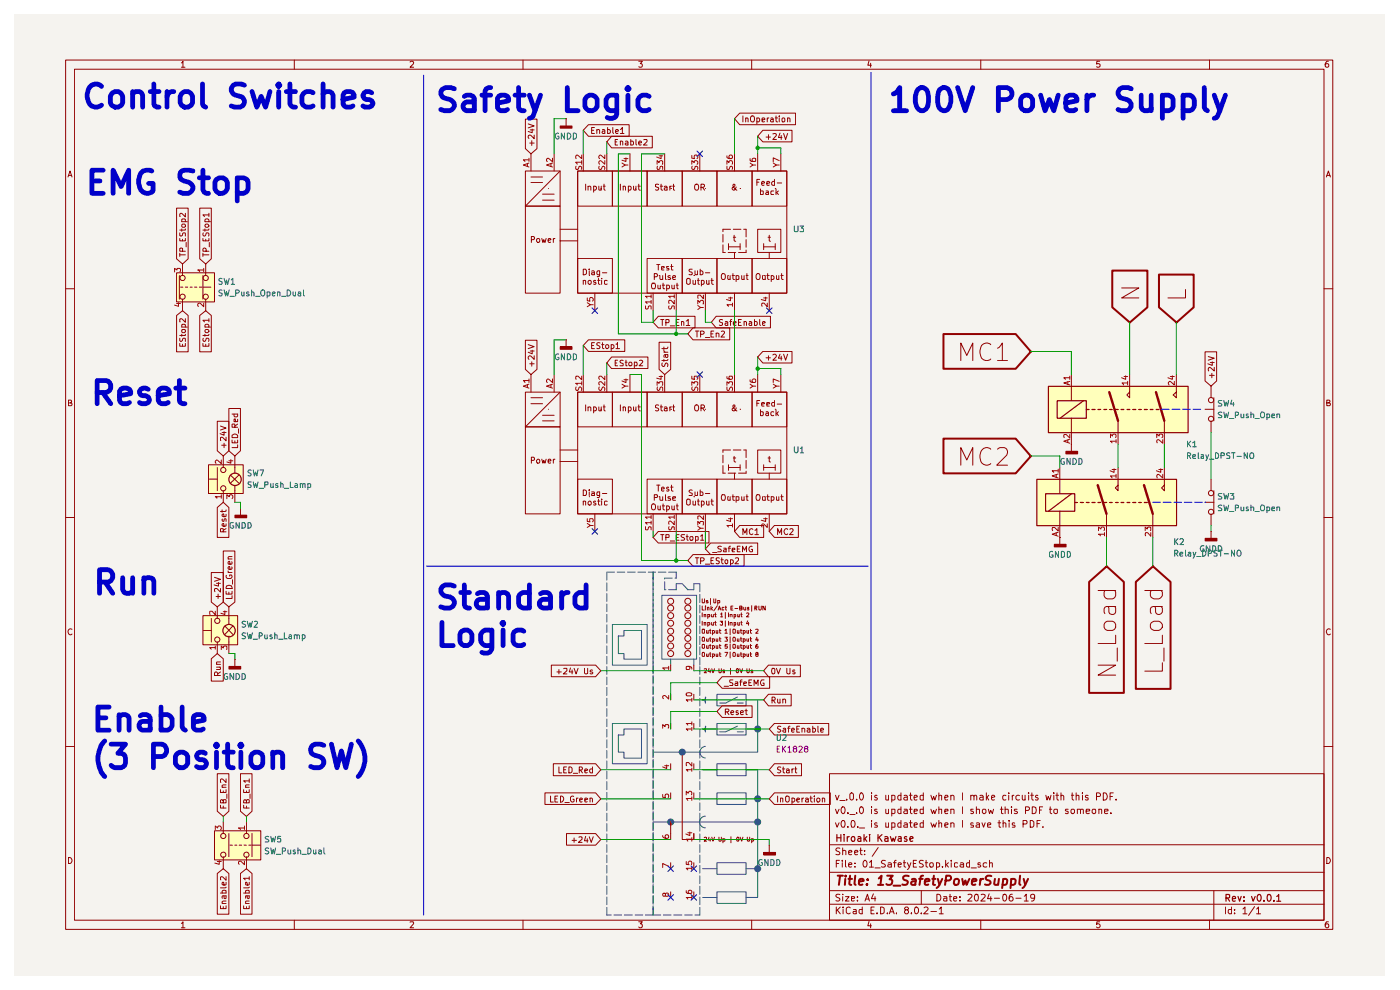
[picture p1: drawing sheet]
<svg xmlns="http://www.w3.org/2000/svg" width="297mm" height="210mm" viewBox="0 0 297 210" stroke-linecap="round" stroke-linejoin="round" font-family="sans-serif">
<path d="M3 3h290.7v203.9h-290.7z" fill="#f5f3ef"/>
<g fill="none" stroke="#910000" stroke-width=".21">
<path d="M13.9 12.7h268.8v184.4h-268.8zM15.8 14.7h265.1v180.5h-265.1zM38.5 13.3h.1l.2-.3v1.3M38.5 14.3h.7M62.4 12.7v2M87 13.2l.5-.2 .3 .2-.1 .4-.7 .7h.8M111 12.7v2M135.5 13h.8l-.5 .5 .4 .1v.6h-.7M159.5 12.7v2M184.4 12.9l-.3 .9h.8M184.7 13.4v.9M208.1 12.7v2"/>
<path d="M233.3 13h-.6l-.1 .6h.7v.6h-.7M256.6 12.7v2M281.8 13a.71 .71 0 0 0-.7 .5 .71 .71 0 0 0 .3 .8l.4-.1v-.6l-.4-.1-.3 .3M14.4 37.5l.5-1.2 .4 1.2M14.5 37.2h.7M281.4 37.5l.4-1.2 .4 1.2M281.5 37.2h.6M13.9 61.3h1.9M280.9 61.3h1.8M14.5 85.5h.4l.3-.3-.2-.3h-.5v1.2h.6l.2-.5-.4-.1M281.5 85.5h.4l.2-.3-.1-.3h-.5v1.2h.6l.1-.5-.3-.1M13.9 109.8h1.9"/>
<path d="M280.9 109.8h1.8M15.3 133.5a.59 .59 0 0 0-.9 .5 .59 .59 0 0 0 .8 .6l.1-.1M282.2 133.5a.59 .59 0 0 0-.8 .5 .59 .59 0 0 0 .7 .6l.1-.1M13.9 158.4h1.9M280.9 158.4h1.8M176 164.1h104.9v31.1h-104.9zM176 179.2h104.9M177.2 174.5l.4 1 .4-1M177.2 171.7l.4 .9 .4-.9M177.2 168.7l.4 1 .4-1M178.2 180l-.6-.1-.3 .2 .1 .4 .8 .4-.1 .3h-.8M178.2 169.8h1.1"/>
<path d="M178.6 171.2l.2-.1a.76 .76 0 0 1 .5 .8 .76 .76 0 0 1-.5 .7 1.01 1.01 0 0 1-.2-1.4zM178.8 174a.78 .78 0 0 1 .6 .6 .78 .78 0 0 1-.3 .8l-.4 .1-.2-.3a.99 .99 0 0 1 .3-1.2zM178.8 179.9v1.4M179.6 169.5v.2M179.9 175.4v.1M179.9 172.4v.2M180.3 172.8h1.1M180.4 168.4l.3-.2 .4 .3v.9l-.4 .3-.4-.3zM180.6 174.2l.3-.2a.87 .87 0 0 1 .2 1.5l-.5-.1zM181.7 172.4v.2M181.7 169.5v.2M182 175.4v.1"/>
<path d="M182.3 175.6h1.1M182.5 171.2l.2-.1a.73 .73 0 0 1 .6 .8 .73 .73 0 0 1-.6 .7 1.01 1.01 0 0 1-.2-1.4zM182.6 179.9v1.2l.3 .2M182.7 168.2a.82 .82 0 0 1 .5 .7 .82 .82 0 0 1-.5 .8l-.4-.6 .1-.6zM184.9 174v.2M184.9 171.1v.1M184.9 168.2v.2M184.9 168.7v1M184.9 171.7v.9M184.9 174.5v1M186 174.6l-.3-.1-.2 .2 .2 .3h.3v.5h-.5M186 171.7h-.4l-.1 .2 .5 .2 .1 .3-.1 .2-.5-.1"/>
<path d="M186 168.8l-.3-.1-.2 .2 .2 .3 .4 .2-.1 .2h-.5M186.3 179.8l-1.3 1.8M187.9 174.5v1l.6-.1M187.9 171.7v.8l.4 .1 .2-.2M187.9 168.7v.9l.4 .1 .2-.2M188.5 168.7v1M188.5 171.7v.9M188.5 174.5v1M189.2 174.6l.4-.1 .3 .2v.7l-.7 .1M189.2 172.5l.4 .1 .3-.2-.1-.7h-.6v1.4M189.2 168.8l.4-.1 .3 .2v.6l-.3 .2-.4-.1M189.2 168.7v1.4"/>
<path d="M189.2 174.5v1.5M191.1 174v1.5h-.5l-.1-.7 .2-.3 .4 .1M191.1 171.7h-.5l-.1 .2v.4l.2 .3 .4-.1M191.1 168.8l-.4-.1-.2 .2v.6l.2 .2 .4-.1M191.1 168.2v1.5M191.1 171.1v1.5M191.8 174.6l.4-.1 .3 .2v.8h-.7v-.5l.7-.1M191.8 171.7h.6l.1 .9M191.8 168.8h.6l.1 .9M192.5 172h-.5l-.3 .2 .3 .4 .5-.1M192.5 169l-.5 .1-.3 .3 .3 .3 .5-.1M192.9 174.5h.6"/>
<path d="M192.9 171.7h.6M192.9 168.7h.6M193.2 174v1.3v.2h.3M193.2 171.1v1.3l.3 .2M193.2 168.2v1.3l.3 .2M193.9 175l.7-.1-.2-.4h-.3l-.2 .2v.6l.1 .2h.5M193.9 172.1l.7-.1-.1-.3h-.5l-.1 .1v.6l.2 .2 .4-.1M193.9 169.2l.7-.2-.2-.3-.4 .1-.1 .7 .2 .2 .4-.1M195.9 174v1.5h-.6l-.1-.8 .2-.2 .5 .1M195.9 171.7h-.7v.7l.2 .2 .5-.1M195.9 168.8l-.5-.1-.2 .2v.6l.2 .2 .5-.1M195.9 168.2v1.5"/>
<path d="M195.9 171.1v1.5M197.5 174.5l.3 1 .3-.7 .2 .7 .4-1M197.5 171.7l.3 .9 .3-.7 .2 .7 .4-.9M197.5 168.7l.3 1 .3-.8 .2 .8 .4-1M199.2 174.7l.2-.2 .4 .1v.9M199.2 171.7h.6v.9M199.2 168.9l.2-.2 .4 .1v.9M199.2 168.2v1.5M199.2 171.1v1.5M199.2 174v1.5M200.4 175l.7-.1-.1-.4h-.4l-.2 .2v.6l.1 .2h.5M200.4 172.1l.7-.1-.1-.3h-.5l-.1 .1v.6l.2 .2 .4-.1"/>
<path d="M200.4 169.2l.7-.2-.1-.3-.5 .1-.1 .7 .2 .2 .4-.1M201.7 174.7l.3-.2 .4 .2v.8M201.7 171.7h.6l.1 .9M201.7 168.9l.1-.1a.36 .36 0 0 1 .6 .1v.8M201.7 168.7v1M201.7 171.7v.9M201.7 174.5v1M204.2 168.2v1.5M204.2 171.1v1.5M204.2 174v1.5M205.9 168.9l.1-.1a.36 .36 0 0 1 .6 .1v.8M205.9 168.7v1"/>
<path d="M206.5 174.6h-.6v.4h.6v.2v.3h-.6M206.5 171.7h-.6v.3l.6 .2v.2l-.2 .2-.4-.1M206.6 168.9l.2-.2 .3 .1 .1 .9M207.1 174.6l.5-.1 .2 .2v.8h-.7v-.5l.7-.1M207.1 171.7h.6l.1 .9M207.1 171.1v1.5M207.9 168.8h.6l.1 .9M208.3 174.5l.4 1 .3-1M208.5 171.7h.6l.1 .6-.3 .3h-.2l-.3-.3zM208.6 169l-.5 .1-.3 .3 .3 .3 .5-.1M209.2 168.2v1.5M209.4 169.1l.4 .6"/>
<path d="M209.5 175l.7-.1v-.3l-.4-.1-.3 .2 .1 .8h.6M209.7 171.7l.2 .9 .3-.7 .3 .7 .3-.9M209.8 168.7l-.6 .6M210.3 169.2l.7-.2-.1-.3-.5 .1-.1 .7 .2 .2 .4-.1M211.7 174.5h.6M212 174v1.3v.2h.3M212.2 171.7h.6M212.5 171.1v1.4l.3 .1M212.8 174.7l.2-.2 .4 .2v.8M212.8 174v1.5M213.2 171.7h.6l.1 .9M213.2 171.1v1.5"/>
<path d="M213.4 168.8l-.4-.1-.3 .2 .1 .7h.6M214 168.2v.2M214 168.7v1M214.1 174v.2M214.1 174.5v1M214.6 171.1v.1M214.6 171.7v.9M214.8 168.7v1M215.1 168.7l-.3 .2M215.3 174.6h-.5v.4h.5v.2v.3h-.5M215.8 171.7h-.5l-.1 .2 .6 .3 .1 .2-.3 .2-.4-.1M216.3 168.8a.52 .52 0 0 0-.8 .1l.2 .7h.6"/>
<path d="M216.9 168.7l.1 .9 .3 .1 .2-.2M217 174.8l.8-.1v-.6l-.8-.1v1.5M217.5 168.7v1M217.5 171.9h.6l.3-.2-.1-.5-.8-.1v1.5M218.2 168.2v.2M218.2 168.7v1M218.6 174h.3l.4 .4v.7l-.2 .4h-.5zM218.6 168.7h.6M218.9 168.2v1.3l.3 .2M219 171.1l.7 .2v1.1l-.7 .2zM220 174.7h.5M220.2 168.8l-.4-.1-.1 .2 .1 .3 .5 .2-.1 .2h-.5"/>
<path d="M220.5 171.8h.4M220.7 174h-.7v1.5M221.2 171.1h-.7v1.5M221.3 175.4v.1M221.9 168.7l.2 1 .3-.8 .3 .8 .3-1M222.6 171.7h.5M222.8 171.1v1.3l.3 .2M223.6 168.2v.2M223.6 168.7v1M223.7 171.7h.6l-.1 .8a.45 .45 0 0 1-.6-.2zM224 168.7h.6M224.2 168.2v1.3l.4 .2"/>
<path d="M225.1 168.9v-.1a.36 .36 0 0 1 .6 .1v.8M225.1 168.2v1.5M226.6 171.7h-.5l-.1 .1 .6 .4v.3h-.6M227.3 171.7h.5l.2 .2v.4l-.3 .3h-.2l-.3-.3zM227.3 168.7h.5M227.5 168.2v1.3l.3 .2M228.3 168.9l.3-.2 .3 .1v.9M228.3 168.2v1.5M228.6 171.7h.5l.1 .9M228.6 171.7v.9M229.2 171.8l.1-.1h.4l.1 .9M229.7 168.2v.2"/>
<path d="M229.7 168.7v1M230.4 172.1l.8-.1-.1-.3h-.6l-.1 .1v.6l.3 .2 .4-.1M230.8 168.8l-.4-.1-.2 .2 .2 .3 .4 .1v.3h-.6M231.9 171.7h.5v.6l-.2 .3h-.3l-.2-.3zM232.6 168.9h.7l.2-.2-.1-.3-.3-.2h-.5v1.5M233.1 171.7h.5l.1 .9M233.1 171.7v.9M234.1 168.2a.77 .77 0 0 1 .8 .7 .77 .77 0 0 1-.8 .8zM234.3 172.1l.8-.1-.1-.3h-.6l-.1 .1v.6l.3 .2 .4-.1M235.5 168.9h.5M235.7 172.4v.2M236.2 168.2h-.7v1.5"/>
<path d="M236.8 169.5v.2M14.5 181.9a.65 .65 0 0 1 .8 .6 .65 .65 0 0 1-.8 .7zM38.5 195.9l.3-.4v1.3M38.5 196.8h.7M62.4 195.2v1.9M87 195.6l.7-.1 .1 .3-.8 1h.8M111 195.2v1.9M135.5 195.5h.8l-.5 .5 .5 .2-.1 .5-.5 .1-.2-.2M159.5 195.2v1.9M176 191.8h104.9M176 188.9h104.9M176 185h104.9"/>
<path d="M177.4 192.4v1.4M177.4 183.2h.5M177.6 193l.7 .8M178.1 182.5h-.7v1.4M178.2 189.8h-.8l-.1 .3 .8 .4 .1 .4-.3 .2-.6-.1M178.3 192.4l-.9 .8M178.7 182.5v.2M178.7 183v.9M178.8 189.7v.1M178.8 180.5l.4-.1 .2 .1v.8M178.8 190.2v.9M178.9 192.4v.2"/>
<path d="M178.9 192.9v.9M179.4 190.2h.7l-.7 .9h.7M179.4 182.5v1.3l.1 .1M180 183.4l.7-.1-.2-.3-.5 .2v.6l.3 .1 .3-.1M180 180.8l.7-.1-.2-.3-.5 .1v.6l.3 .2 .3-.1M180.4 192.6l-.4-.2-.5 .3 .1 1 .4 .1 .4-.1M180.6 190.6l.7-.1-.1-.3h-.6v.8h.6M181.1 192.9h.5v.9M181.3 180.8l.7-.1-.2-.3h-.3l-.2 .1v.6l.2 .2 .4-.1M181.4 183.8v.1M181.4 183.1v.1M181.6 193.2l-.5 .1-.1 .2 .1 .3h.5"/>
<path d="M181.9 191v.1M181.9 190.2v.2M182.4 180.4h.5M182.9 192.9h-.5l-.2 .7a.45 .45 0 0 0 .7 .2M182.9 192.4v1.4M183.4 182.5a.75 .75 0 0 1 .6 .7 .75 .75 0 0 1-.6 .7l-.2-.2a.99 .99 0 0 1 .2-1.2zM183.4 181.2v.1M183.4 180.5h.1M183.5 191.1l.5-1.4 .4 1.4M183.7 190.7h.7M184.4 195.4l-.3 1h.8M184.4 182.9l.5-.4v1.4"/>
<path d="M184.4 183.9h.9M184.7 196v.8M184.8 193.1h.5M185.3 189.6l-.4 1h.9M185.5 192.4h-.7v1.4h.7M185.6 190.2v.9M185.6 184.1h1.1M186 193.7v.1M186.8 192.4h.4l.4 .3v.8l-.4 .3h-.4zM187.8 182.6l-.6-.1-.2 .2 .1 .4 .7 .4-.1 .3h-.7M188.3 193.7v.1M188.4 183.1l.4-.1 .3 .2v.7"/>
<path d="M188.7 193.8l.5-1.4 .5 1.4M188.8 193.4h.7M189.1 183.3l-.7 .1-.1 .2 .3 .3 .5-.1M189.5 183h.6M190.1 182.5l-.3 .2v1.2M190.2 193.7v.1M190.5 183.4l.7-.1-.1-.2-.4-.1-.2 .2v.6l.2 .1 .4-.1M191.6 183h.5M191.8 182.5v1.3l.3 .1M192.1 193l-.2-.3 .2-.3h.4l.2 .3v.2l-.7 .3-.1 .4 .2 .2h.4l.2-.2-.2-.6M192.5 183l.4 .9M193.2 183l-.5 1.3-.2 .1"/>
<path d="M193.3 193.7v.1M193.8 183.2h.5M194.1 192.6l.2-.2a.75 .75 0 0 1 .6 .7 .75 .75 0 0 1-.6 .7l-.2-.1-.1-.4zM194.4 182.5h-.6v1.4h.6M195.4 193.7v.1M195.4 188.9v2.9M195.9 182.6l-.6-.1-.3 .2 .1 .4 .8 .4-.1 .3h-.8M196 192.6l.6-.2 .3 .4-.9 1h.9M196.3 183h.5M196.5 182.5v1.3l.3 .1M197.3 183.1h.6v.7h-.6zM197.5 193.3h1.2"/>
<path d="M198.7 183.1l.3-.1 .3 .3v.5h-.6M198.7 183v1.4M198.7 189.7a.73 .73 0 0 1 .9 .7 .73 .73 0 0 1-.9 .7zM199.3 192.8l.4-.4v1.4M199.3 193.8h.8M199.9 183.8v.1M200.2 190.2h.6l.1 .9M200.6 182.5v1.4M200.8 183.4l.4 .5M200.9 190.5l-.7 .1v.4h.7M201.2 183l-.6 .5M201.4 190.2h.5"/>
<path d="M201.5 189.7v1.3l.4 .1M201.8 182.5v.2M201.8 183v.9M202.3 190.6l.7-.1-.1-.3h-.5l-.1 .2v.6l.2 .1 .4-.1M203.2 183.1h-.7v.7h.7M203.7 191v.1M203.7 190.2v.2M203.7 183.1l.5-.1 .2 .2v.7M204.4 183.3l-.7 .1v.2l.2 .3 .5-.1M205.4 189.8l.5-.1 .3 .4-.9 1h.9M205.7 183.1l-.4-.1-.3 .3 .1 .5h.6M205.7 182.5v1.4"/>
<path d="M206 184.1h1.1M206.9 189.8h.5a1.01 1.01 0 0 1-.2 1.3 .87 .87 0 0 1-.3-1.3zM208 183.1h-.5v.3l.5 .1 .1 .3-.3 .1-.3-.1M208.1 195.2v1.9M208.1 189.8h.8l.1 .3-.9 1h.9M209.3 183.1l-.4-.1-.3 .3 .1 .5h.6M209.8 189.6l-.3 1h.9M209.9 183.1h.6v.8M209.9 182.5v1.4M210.2 190.2v.9M210.9 190.5h1.1M212.8 189.8l.3-.1a.73 .73 0 0 1 .5 .7 .73 .73 0 0 1-.5 .7l-.3-.1-.1-.5z"/>
<path d="M214.8 189.7a.57 .57 0 0 0-.7 .6v.6l.2 .2h.4l.2-.2v-.4l-.2-.3h-.4l-.2 .3M215.5 190.5h1.1M217.3 190.1l.4-.4v1.4M217.3 191.1h.8M219.5 190.3l-.2 .2h-.5l-.2-.2 .1-.5 .5-.1 .3 .2-.2 1.1-.5 .1M233.3 195.5h-.6l-.1 .6 .2-.1h.3l.3 .2v.3l-.3 .3h-.3l-.2-.2M256.6 195.2v1.9M257.5 188.9v6.3M260 192.4v1.4M261.2 192.9h-.5l-.1 .3v.4l.2 .2h.4M261.2 192.4v1.4M261.9 193.7v.1"/>
<path d="M261.9 192.9v.2M263.7 192.8l.4-.4v1.4M263.7 193.8h.8M266.1 192.3l-1.2 1.9M266.6 192.8l.4-.4v1.4M266.6 193.8h.8M281.5 181.9a.65 .65 0 0 1 .7 .6 .65 .65 0 0 1-.7 .7zM281.8 195.5h-.4l-.3 .5v.5l.3 .3 .4-.1v-.7h-.4l-.3 .2"/>
</g>
<g fill="none" stroke="#910000" stroke-width=".25">
<path d="M177.5 177v1.5M177.5 177.7h.9M178.4 177v1.5M179.1 177v.1M179.1 177.5v1M179.7 177.5v1M180.2 177.5l-.5 .3M180.7 177.6l.4-.1 .3 .3-.1 .6-.5 .1a.6 .6 0 0 1-.1-.9zM182 177.5h.5l.1 1M182.6 177.8l-.5 .1-.2 .2 .2 .4 .5-.1M183.3 177v1.5M183.5 177.9l.4 .6"/>
<path d="M183.9 177.5l-.6 .5M184.5 177v.1M184.5 177.5v1M186.3 177v1.5M186.5 177.6l.6 .9M187.1 177l-.8 .8M187.7 177.5h.6l.1 1M188.4 177.8l-.7 .2v.4h.7M188.9 177.5l.3 1 .3-.7 .2 .7 .4-1M190.6 177.5h.6v1M191.2 177.8l-.5 .1-.2 .2 .2 .4 .5-.1M192.4 177.5h-.4l-.2 .2 .2 .3 .4 .1v.3h-.6"/>
<path d="M193 178l.7-.2-.1-.3h-.4l-.2 .2 .1 .7h.5M260.1 190.5l.7-.1 .1-.6-.8-.1v1.5M260.4 190.5l.5 .7M261.4 190.7l.7-.1-.1-.4h-.5l-.1 .7 .2 .3 .4-.1M262.6 190.2l.4 1 .3-1M263.9 191v.2M263.9 190.2v.2M265.5 190.2l.3 1 .5-1M266.9 189.8l.1-.1a.76 .76 0 0 1 .6 .8 .76 .76 0 0 1-.6 .7 1.01 1.01 0 0 1-.1-1.4zM268.1 191v.2M268.9 189.8l.2-.1a.73 .73 0 0 1 .6 .8 .73 .73 0 0 1-.6 .7l-.2-.2-.1-.4zM270.3 191v.2"/>
<path d="M270.8 190.2l.5-.5v1.5M270.8 191.2h.9"/>
</g>
<g fill="none" stroke="#910000" stroke-width=".42">
<path d="M177.7 185.8h1.1M178.2 185.8l-.2 1.9M179.3 186.4l-.1 1.3M179.4 185.8v.1M180 186.4h.8M180.3 185.8l-.1 1.6 .4 .3M181.4 185.8l-.1 1.6 .2 .3M182.2 187l1-.1-.1-.4a.6 .6 0 0 0-.8 .2v.9h.7M184 187.5l-.1 .2-.1-.1 .2-.1-.1 .2M184.1 186.5v.2M186.3 187.7h1.1M186.4 186.3l.6-.5-.2 1.9"/>
<path d="M188.2 185.8h1.2l-.7 .7 .4 .1 .2 .3-.2 .6-.3 .2h-.5l-.3-.2M189.6 187.9h1.4M192.8 185.8a.86 .86 0 0 0-1.2 .3l.1 .4 .7 .4 .2 .2-.2 .5h-1M193.5 186.5h.7l-.1 1.2M194.3 186.9h-.7l-.3 .3v.2l.2 .3 .7-.1M195 186.4h.7M195.8 185.8h-.4l-.1 .2-.2 1.7M196.2 187l1-.1-.1-.4a.6 .6 0 0 0-.8 .2v.9h.6M197.8 186.4h.7M198.1 185.8l-.2 1.8 .5 .1M199 186.4l.3 1.3M199.9 186.4a2.55 2.55 0 0 1-1.2 2"/>
<path d="M200.6 186.8l.9-.1 .3-.3-.1-.5-.3-.1h-.7l-.2 1.9M202.5 186.6l.4-.2 .4 .1 .1 .3v.6a.55 .55 0 0 1-.5 .3 .55 .55 0 0 1-.6-.3zM204.1 186.4l.3 1.3 .4-.9 .3 .9 .5-1.3M206.2 187l.9-.1v-.4l-.6-.1-.3 .3v.9h.7M208 186.4l-.1 1.3M208.6 186.4h-.2l-.5 .4M210.3 185.8h-.8l-.4 .3 .2 .5 .8 .3v.5l-.4 .3-.7-.1M211.1 186.4l-.1 1.2 .5 .1 .2-.2M211.9 186.4l-.2 1.3M212.8 186.5l.6-.1 .2 .2v.8l-.4 .3-.5-.1M212.8 186.4l-.2 2M214.5 186.5a.6 .6 0 0 1 1 .3l-.1 .6a.65 .65 0 0 1-.9 .2"/>
<path d="M214.5 186.4l-.1 2M216.4 185.8l-.2 1.6 .3 .3M217.2 186.4l.3 1.3M218.1 186.4a2.55 2.55 0 0 1-1.2 2"/>
</g>
<g fill="#ffb">
<path d="M222.4 81.9h29.6v9.8h-29.6z"/>
<path d="M219.9 101.6h29.6v9.9h-29.6z"/>
<path d="M43 130.6h7.4v6.2h-7.4z"/>
<path d="M37.5 57.9h8v6.1h-8z"/>
<path d="M45.5 176.2h9.8v6.2h-9.8z"/>
<path d="M44.2 98.6h7.4v6.1h-7.4z"/>
</g>
<g fill="none" stroke="#910000" stroke-width=".21">
<path d="M117 141.1h9.4l1.1 1.2-1.1 1.2h-9.4zM118.1 142.5h1M118.6 142v1M119.6 141.9l.6-.1 .1 .5-.8 .7h.8M121 141.7l-.2 .8h.7M121.4 142.1v.9M121.8 141.8l.4 1.2 .4-1.2M124 141.8v.9a.42 .42 0 0 0 .7 .2v-1.1M125.7 142.2l-.3-.1-.2 .3 .1 .1h.3l.2 .3-.2 .2-.4-.1M153.2 143.5h10.1v2.5h-10.1l-1.1-1.2zM153.6 145.6h1M155.5 144.2l-.7 .1v.3l.7 .5-.1 .3h-.6"/>
<path d="M156 144.6h.5v.8h-.5v-.4l.5-.1M156.9 144.6h.5M157.4 144.2h-.2l-.1 .2v1M157.8 145l.6-.1-.1-.3h-.4l-.1 .2 .1 .6h.4M158.9 144.8h.4M159.5 144.2h-.6v1.2h.6M160 145.4v-1.2l.4 .9 .4-.9v1.2M162.1 144.2h-.5l-.3 .5 .3 .7h.5v-.5h-.3M163 141.1h6.8v2.4h-6.8l-1-1.2zM163.8 141.9l.4-.1 .2 .1v.8a.35 .35 0 0 1-.4 .3 .35 .35 0 0 1-.3-.5zM164.7 141.8l.4 1.2 .5-1.2M166.9 141.8v.9l.3 .3 .4-.1v-1.1"/>
<path d="M168.6 142.2h-.4v.3h.3l.2 .3-.2 .2-.3-.1M115.6 168.2h10.8l1.1 1.3-1.1 1.1h-10.8zM116.8 168.9v1.2h.6M117.4 162h9l1.1 1.3-1.1 1.2h-9zM117.7 169.5h.4M118.3 168.9h-.6v1.2h.6M118.6 162.7v1.3h.6M118.9 168.9a.64 .64 0 0 1 .7 .6 .64 .64 0 0 1-.7 .6zM119.6 163.3h.4M119.8 170.2h1M120.2 176.8h6.2l1.1 1.3-1.1 1.2h-6.2zM120.2 162.7h-.6v1.3h.6"/>
<path d="M120.7 162.7l.5 .1 .2 .2v.6l-.4 .4h-.3zM121.4 178.3h.9M121.6 164h.9M121.7 168.9a.45 .45 0 0 0-.7 .2l.1 .8a.37 .37 0 0 0 .3 .2 .37 .37 0 0 0 .4-.1v-.5h-.3M121.8 177.8v.9M122.3 169.3v.8M122.6 169.3l-.3 .1v.1M122.8 177.6h.7v.4l-.8 .7h.8M122.9 163.4l.6-.1v-.5l-.6-.1v1.3M123 169.7l.6-.2-.2-.2-.4 .2v.4l.1 .2 .4-.1M123.1 163.4l.5 .6M124.1 169.7l.6-.2-.1-.1h-.5v.6h.5"/>
<path d="M124.1 163.5l.6-.1-.1-.2h-.5v.7h.5M124.2 177.4l-.2 .9h.8M124.6 177.9v.8M125 177.5l.4 1.2 .5-1.2M125.2 169.4l.3-.1 .2 .2v.6M125.2 169.3v.8M125.7 163.2l-.4-.1-.2 .3 .1 .5h.5M125.7 162.7v1.3"/>
</g>
<path d="M162 180.8h2.5v.6h-2.5z" fill="none" stroke="#910000" stroke-width=".25"/>
<path d="M162 180.8h2.5v.5h-2.5z" fill="#910000"/>
<path d="M163.2 179.3h.1M163.2 179.3v1.5M164.3 162h5.7v2.5h-5.7l-1.1-1.2zM165.6 162.8l-.5-.1-.1 .2v.3l.5 .2 .1 .2-.2 .4-.4-.1M166 163.1h.5M166.2 162.7v1.1l.3 .2M166.8 163.2l.5-.1 .1 .2v.7M167.4 163.4l-.6 .1v.4h.6M168 163.1v.9M168.4 163.1l-.4 .1v.2M168.6 163.1h.4M168.8 162.7v1.2l.2 .1" fill="none" stroke="#910000" stroke-width=".21"/>
<g fill="none" stroke="#474747" stroke-width=".21">
<path d="M128.7 121.4h1.6M128.7 121.4v1.7M128.7 123.6v1.7M128.7 125.9v1.6M128.7 128.1v1.6M128.7 130.3v1.6M128.7 132.5v1.6M128.7 134.7v1.7M128.7 137v1.6M128.7 139.2v1.6M129.9 132.5h7.4v8.6h-7.4zM130.9 121.4h1.6"/>
<path d="M133.1 121.4h1.6M135.3 121.4h1.6M137.5 121.4h1.1v1.6M138.6 123.6v1.6M138.6 125.8v1.7M138.6 128.1v1.6M138.6 130.3v1.6M138.6 132.5v1.6M138.6 134.7v1.6M138.6 136.9v1.7M138.6 139.1v1.7M140.4 126.3h7.4v13.5h-7.4z"/>
<path d="M128.7 141.4v1.6M128.7 143.6v1.6M128.7 145.8v1.7M128.7 148.1v1.6M128.7 150.3v1.6M128.7 152.5v1.6M128.7 154.7v1.6M128.7 156.9v1.7M128.7 159.2v1.6M129.9 153.5h7.4v8.5h-7.4zM138.6 141.3v1.7M138.6 143.5v1.7"/>
<path d="M138.6 145.7v1.7M138.6 147.9v1.7M138.6 150.2v1.6M138.6 152.4v1.6M138.6 154.6v1.6M138.6 156.8v1.7M138.6 159.1v1.6M128.7 161.4v1.6M128.7 163.6v1.6M128.7 165.8v1.7M128.7 168.1v1.6M128.7 170.3v1.6"/>
<path d="M128.7 172.5v1.6M128.7 174.7v1.6M128.7 176.9v1.7M128.7 179.2v1.6M138.6 161.3v1.6M138.6 163.5v1.6M138.6 165.7v1.6M138.6 167.9v1.7M138.6 170.2v1.6M138.6 172.4v1.6M138.6 174.6v1.6M138.6 176.8v1.6"/>
<path d="M138.6 179v1.7M128.7 192.5v1.6h1M128.7 181.4v1.6M128.7 183.6v1.6M128.7 185.8v1.6M128.7 188v1.7M128.7 190.3v1.6M130.3 194.1h1.6M132.5 194.1h1.6M134.7 194.1h1.7M136.9 194.1h1.7M138.6 181.3v1.6"/>
<path d="M138.6 183.5v1.6M138.6 185.7v1.6M138.6 187.9v1.6M138.6 190.1v1.7M138.6 192.4v1.6"/>
<circle cx="142.3" cy="174.4" r=".64"/>
</g>
<circle cx="142.3" cy="174.4" r=".64" fill="#474747"/>
<g fill="none" stroke="#910000" stroke-width=".21">
<path d="M144.7 159.5v18.6h2.5v-1.3M142.3 174.4v2.4"/>
<circle cx="142.3" cy="135.4" r=".64"/>
<circle cx="142.3" cy="138.6" r=".64"/>
<circle cx="142.3" cy="132.2" r=".64"/>
<circle cx="142.3" cy="137" r=".64"/>
<circle cx="142.3" cy="133.9" r=".64"/>
<circle cx="142.3" cy="127.5" r=".64"/>
<circle cx="142.3" cy="130.6" r=".64"/>
<circle cx="142.3" cy="129" r=".64"/>
</g>
<g fill="none" stroke="#474747" stroke-width=".21">
<path d="M132.4 133.7h3.7v6.1h-3.7v-1.2h-1.2v-3.7h1.2zM138.6 122.6h.1M138.6 124.8v1.6M138.6 127v1.6M138.6 129.2v1.6M138.6 131.4v1.7M138.6 133.7v1.6M138.6 135.9v1.6M138.6 138.1v1.6M139.1 121.4h-.5v2.8M139.7 121.4h1.6M141 123.4v1.7h.3"/>
<path d="M141.9 121.4h1.6v1.2h-.3M142.3 139.8v1.3M142.6 122.6h-1.6v.2M144.7 123.8h-1.2v1.3h-1.6M147.2 139.8v1.3M148.5 123.8h-1.3v1.3h-1.3l-1.1-1.2M148.5 123.9v1.6M148.5 126.1v1.7M148.5 128.4v1.6M148.5 130.6v1.6M148.5 132.8v1.6M148.5 135v1.7"/>
<path d="M148.5 137.2v1.7M148.5 139.5v1.6M132.4 154.6h3.7v6.2h-3.7v-1.3h-1.2v-3.6h1.2zM138.6 140.3v2.4M138.6 143.3v1.6M138.6 145.5v1.7M138.6 147.8v1.6M138.6 150v1.6M138.6 152.2v1.6M138.6 154.4v1.6M138.6 156.6v1.7M138.6 158.9v1.6"/>
<path d="M148.5 141.4v1.6M148.5 143.6v1.6M148.5 145.8v1.7M148.5 148.1v1.6M148.5 150.3v1.6M148.5 152.5v1.6M148.5 154.7v1.6M148.5 156.9v1.7M148.5 159.2v1.6M149.1 154.6h3M149.1 148.5h3M149.6 147.9v1.2"/>
<path d="M149.6 154v1.2M156.4 154l-2.4 1.2h-1.3M156.4 147.9l-2.4 1.2h-1.3M156.4 155.2h1.3M156.4 149.1h1.3M158.3 148.5h2.4v11h-22.1M158.3 154.6h2.4M138.6 176v-1.6h22.1v16h-2.4M138.6 161.1v1.6M138.6 163.3v1.6M138.6 165.5v1.6M138.6 167.7v1.7"/>
<path d="M138.6 170v1.6M138.6 172.2v1.6M138.6 176.6v1.7M138.6 178.8v1.7M148.5 161.4v1.6M148.5 163.6v1.6M148.5 165.8v1.7M148.5 168.1v1.6M148.5 170.3v1.6M148.5 172.5v1.6M148.5 174.7v1.6M148.5 176.9v1.7"/>
<path d="M148.5 179.2v1.6M149.1 169.5h3M149.1 163.3h3M158.3 169.5h2.4M158.3 163.3h2.4v11.1M138.6 192.8h.1M138.6 181.1v1.6M138.6 183.3v1.6M138.6 185.5v1.6M138.6 187.7v1.7M138.6 189.9v1.7M138.6 192.1v2h1.6"/>
<path d="M140.8 194.1h1.6M143 194.1h1.6M145.2 194.1h1.6M148.5 192.5v1.6h-1.1M148.5 181.4v1.6M148.5 183.6v1.6M148.5 185.8v1.6M148.5 188v1.7M148.5 190.3v1.6M149.1 190.4h3M149.1 184.3h3M158.3 184.3h2.4"/>
<circle cx="144.7" cy="159.5" r=".64"/>
</g>
<circle cx="144.7" cy="159.5" r=".64" fill="#474747"/>
<g fill="none" stroke="#910000" stroke-width=".21">
<circle cx="145.9" cy="135.4" r=".64"/>
<circle cx="145.9" cy="133.9" r=".64"/>
<circle cx="145.9" cy="130.6" r=".64"/>
<circle cx="145.9" cy="137" r=".64"/>
<circle cx="145.9" cy="127.5" r=".64"/>
<circle cx="145.9" cy="132.2" r=".64"/>
<circle cx="145.9" cy="129" r=".64"/>
<circle cx="145.9" cy="138.6" r=".64"/>
</g>
<g fill="none" stroke="#474747" stroke-width=".21">
<path d="M149 154.6l.5 .2 .2 .4M149 148.4l.5 .2 .2 .5M149.6 158.3a1.24 1.24 0 0 0-1.1 1.2 1.24 1.24 0 0 0 1.1 1.3M149.7 154.1a.62 .62 0 0 1-.6 .6M149.7 147.9a.62 .62 0 0 1-.6 .6M152.1 153.5h6.2v2.4h-6.2zM152.1 147.3h6.2v2.4h-6.2zM149.6 173.1a1.23 1.23 0 0 0-1.2 1.3 1.23 1.23 0 0 0 1.2 1.2M152.1 168.2h6.2v2.4h-6.2zM152.1 162h6.2v2.5h-6.2zM152.1 189.2h6.2v2.4h-6.2zM152.1 183h6.2v2.5h-6.2z"/>
<circle cx="160.7" cy="184.3" r=".64"/>
</g>
<circle cx="160.7" cy="184.3" r=".64" fill="#474747"/>
<circle cx="160.7" cy="174.4" r=".64" fill="none" stroke="#474747" stroke-width=".21"/>
<circle cx="160.7" cy="174.4" r=".64" fill="#474747"/>
<circle cx="160.7" cy="169.5" r=".64" fill="none" stroke="#474747" stroke-width=".21"/>
<circle cx="160.7" cy="169.5" r=".64" fill="#474747"/>
<circle cx="160.7" cy="154.6" r=".64" fill="none" stroke="#474747" stroke-width=".21"/>
<circle cx="160.7" cy="154.6" r=".64" fill="#474747"/>
<g fill="none" stroke="#910000" stroke-width=".21">
<path d="M255.6 106.5h1.9M256.9 101.6v2.5M256.9 109v2.5M257.5 104.1v4.9M149 128.6v.8h.4M149 133.6h.5l-.1 .7-.4-.1zM149 136.8h.5v.7h-.5zM149 127l.1 .9h.3l.1-.9M149 130v.8M149 131.8v.8M149.1 135.2l.4 .1-.1 .7-.4-.1v-.6zM149.1 138.4l.4 .2-.1 .6-.4-.1v-.5z"/>
<path d="M149.4 130.4l.3-.1v.5M149.4 132.1l.3-.1v.6M149.4 130.3v.5M149.4 132v.6M149.6 128.6h.1M149.6 128.8v.6M149.9 133.7v.6l.3-.1M149.9 135.5v.5h.3v-.5M149.9 136.9v.6h.3M149.9 138.7v.5l.3-.1M150.1 128.9h.3v.5M150.1 128.8v.6"/>
<path d="M150.2 130.8h.3v-.5h-.3v.9M150.2 132.5l.2 .1 .2-.1-.1-.5h-.3v.9M150.2 127.4h-.3l-.1 .1 .4 .3-.4 .1M150.2 133.7v.6M150.2 136.9v.6M150.2 138.7v.5M150.5 133.7h.3M150.5 135.5h.3M150.5 136.9h.3M150.5 138.7h.3M150.7 133.5v.8h.1M150.7 135.2v.8h.1"/>
<path d="M150.7 136.7v.8h.1M150.7 138.4v.8h.1M150.7 127v1.2M150.8 128.6v.8M150.9 130.3l.1 .5h.3M150.9 132v.5l.2 .1 .2-.1M150.9 129.1l.3 .3M151.2 133.8l.2-.1 .2 .2-.1 .4h-.3M151.2 136l.4-.1-.1-.4h-.3v.8M151.2 137l.2-.1 .2 .2-.2 .4h-.2M151.2 139.2h.3v-.5h-.3v.9M151.2 128.8l-.4 .4"/>
<path d="M151.2 133.7v1M151.2 136.9v.9M151.3 130.3v.5M151.3 132v.6M151.4 127l.1 .9 .3-.1v-.8M151.6 130.3h.3M151.6 132h.3M151.8 130v.8h.1M151.8 131.8v.7l.1 .1M151.9 133.7v.6l.4-.1M151.9 135.5v.5h.4v-.5M151.9 136.9v.6h.4"/>
<path d="M151.9 138.7v.5l.4-.1M152.2 128.5l-.8 1.1M152.3 127.9l.4-.1-.1-.4h-.3v.8M152.3 133.7v.6M152.3 136.9v.6M152.3 138.7v.5M152.4 129.4l.2-.8 .3 .8M152.4 129.2h.5M152.6 133.7h.3M152.6 135.5h.3M152.6 136.9h.3M152.6 138.7h.3"/>
<path d="M152.7 133.5v.7l.2 .1M152.7 135.2v.7l.2 .1M152.7 136.7v.8h.2M152.7 138.4v.7l.2 .1M152.8 131.8h.5l-.3 .2 .3 .1v.4h-.5M152.9 130.3l.2-.3v.8M152.9 130.8h.4M153.5 128.9h-.3v.4h.3M153.8 133.7l.2-.2v.8M153.8 135.2h.5l-.3 .3 .3 .1v.4h-.5M153.8 138.4h.6l-.4 .8M153.8 128.8h.3"/>
<path d="M153.8 134.3h.5M153.9 129.9v1.3M153.9 131.7v1.2M154 128.6v.7l.1 .1M154.3 136.7h-.4l-.1 .4 .4-.1 .1 .5h-.5M154.6 130v.8M154.6 131.8v.8M154.9 130.4h.4v.4M154.9 132.1h.4v.5M154.9 130.3v.5M154.9 132v.6M154.9 133.4v1.3"/>
<path d="M154.9 135.1v1.2M154.9 136.6v1.2M154.9 138.3v1.3M155.1 129h.3M155.5 128.6h-.4v.8h.4M155.5 133.6h.5l-.1 .7-.4-.1zM155.5 136.8h.5v.7h-.5zM155.7 135.2l.3 .1-.1 .7-.4-.1v-.6zM155.7 138.4l.3 .2-.1 .6-.4-.1v-.5zM155.7 130.8h.4l-.1-.5h-.3v.9M155.7 132.5h.4l-.1-.5h-.3v.9M155.9 129.1h.6"/>
<path d="M156.4 133.7v.6l.4-.1M156.4 135.5v.5h.4v-.5M156.4 136.9v.6h.4M156.4 138.7v.5l.4-.1M156.5 130.3v.5h.3M156.5 132v.5h.3M156.8 133.7v.6M156.8 136.9v.6M156.8 138.7v.5M156.8 130.3v.5M156.8 132v.6M156.9 129h.4l.1-.2-.1-.2h-.4v.8l.5-.1v-.3h-.1"/>
<path d="M157.1 133.7h.3M157.1 135.5h.3M157.1 136.9h.3M157.1 138.7h.3M157.2 133.5v.7l.2 .1M157.2 135.2v.7l.2 .1M157.2 136.7v.8h.2M157.2 138.4v.7l.2 .1M157.2 130.3h.2M157.2 132h.2M157.3 130v.8h.1M157.3 131.8v.7l.1 .1"/>
<path d="M157.7 133.8l.2-.1 .2 .2-.1 .4h-.3M157.7 136l.4-.1-.1-.4h-.3v.8M157.7 137l.2-.1 .2 .2-.2 .4h-.2M157.7 139.2h.3v-.5h-.3v.9M157.7 133.7v1M157.7 136.9v.9M157.8 128.8v.4l.1 .2 .3-.1M158.2 128.8v.6M158.4 130.1l.3-.1 .2 .2-.5 .6h.5M158.4 133.7v.5h.4M158.4 135.5l.1 .5h.3v-.5M158.4 136.9v.6h.4"/>
<path d="M158.4 138.7v.4h.4M158.6 131.7l-.2 .6h.5M158.8 132v.6M158.8 133.7v.6M158.8 136.9v.6M158.8 138.7v.5M158.9 128.9l-.2-.1-.2 .2 .4 .2v.1h-.4M159.1 133.7h.4M159.1 135.5h.4M159.1 136.9h.4M159.1 138.7h.4M159.2 133.5v.7l.3 .1"/>
<path d="M159.2 135.2v.7l.3 .1M159.2 136.7v.8h.3M159.2 138.4v.7l.3 .1M159.5 128.5v1.2M160.1 129l.5-.1-.1-.3h-.4v.8M160.3 133.6h.5v.2l-.5 .5h.5M160.3 129l.3 .4M160.5 138.8l-.2-.2 .2-.2 .3 .1v.2l-.5 .2 .1 .3 .4-.1v-.3h-.2M160.6 135.2l-.3 .6h.6M160.7 136.7h-.2l-.2 .7 .2 .1h.3l-.1-.5h-.3l-.1 .2M160.7 135.5v.5M161 128.6v.7l.2 .1 .3-.2v-.6"/>
<path d="M162.3 128.6v.8l-.5-.8v.8M142.3 141.1v1.2M142.3 147.3v1.2M142.3 153.5v1.1M147.2 141.1v1.2M147.2 147.3v1.2M147.2 153.5v1.1M149.4 141.9h.5v.3l-.5 .5h.5M150.4 141.8l-.2 .6h.5M150.7 142.1v.6M151 141.9l.3 .8 .3-.8M152.5 141.9l.1 .8h.3l.1-.2v-.6"/>
<path d="M153.2 149.7h6.3v2.5h-6.3l-1.1-1.3zM153.7 142.2h-.3l.1 .2h.2v.3h-.3M153.9 151l.7-.1v-.3l-.1-.2h-.6v1.2M154.2 151l.4 .6M155 141.8v1.2M155.1 151.2l.6-.1-.2-.4-.4 .2v.5l.1 .2 .4-.1M156.2 141.9h.4v.7a.39 .39 0 0 1-.4-.2 .39 .39 0 0 1 0-.5zM156.6 150.8h-.4v.4h.3l.2 .2-.2 .2-.3-.1M156.9 141.9l.4 .8 .2-.8M157.1 151.2l.6-.1v-.3l-.4-.1-.2 .2v.5l.2 .2 .4-.1M158 150.7h.5M158.3 150.4v1.1l.2 .1"/>
<path d="M158.4 141.9l.1 .8h.4l.1-.8M159.6 142.2l-.1-.1-.2 .2 .4 .3-.4 .1M163 147.3h4.8v2.4h-4.8l-1-1.2zM163.8 148.5h.6v-.6h-.6v1.2M164 148.5l.5 .6M164.3 153.5h11.5v2.4h-11.5l-1.1-1.3zM165 148.3v.7l.1 .1 .4-.1M165.5 148.3v.8M165.6 154.1l-.5-.1-.1 .2v.4l.6 .4-.2 .3-.4-.1M166.1 148.5l.2-.2 .4 .2v.6M166.1 148.3v.8M166.2 154.6h.5v.7"/>
<path d="M166.7 154.8l-.6 .2 .2 .3 .4-.1M167.1 154.5h.5M167.6 154l-.3 .2v1.1M167.9 154.9l.6-.1-.1-.3-.5 .1v.5l.2 .2 .3-.1M169 154.6h.5M169.6 154h-.6v1.3h.6M170.1 154.6l.4-.1 .2 .1v.7M170.1 154.5v.8M171.2 154.6l.5-.1 .1 .1v.7M171.8 154.8l-.6 .1v.3h.6M172.4 154.6l.4-.1 .2 .2v.4l-.2 .2-.4-.1M172.4 154v1.3"/>
<path d="M173.5 154v1.2l.2 .1M174.1 154.9l.6-.1-.2-.3-.4 .1v.6h.5M142.3 162v1.3M142.3 168.2v1.3M142.3 176.8v1.3M147.2 162v1.3M147.2 168.2v1.3M147.2 176.8v1.3M149.4 177.7h.5v.3l-.5 .4h.5M150.4 177.6l-.2 .6h.5M150.7 177.9v.5M151 177.6l.3 .8 .3-.8"/>
<path d="M152.5 177.6l.1 .8h.3l.1-.1v-.7M153.4 178.4l.4-.1-.1-.4h-.3v.9M155.1 177.5v1.3M156.3 177.7l.3-.1 .2 .2-.1 .6h-.3l-.2-.2zM157 177.6l.3 .8 .3-.8M158.5 177.6l.1 .8h.4v-.1v-.7M159.5 178.4h.3v-.5h-.3v.9M164.3 168.2h11.8v2.4h-11.8l-1.1-1.1zM165 168.9v1.2M165.6 169.4h.5v.7M165.6 169.3v.8M166.7 169l.2-.1 .5 .1v.9l-.2 .2h-.3l-.2-.2z"/>
<path d="M168 169.4l.4-.1 .2 .2v.4l-.2 .2-.4-.1M168 169.3v1.2M169 169.7l.6-.2-.1-.2-.5 .2v.4l.2 .2 .3-.1M170.1 169.3v.8M170.5 169.3l-.4 .2M170.9 169.4l.3-.1 .3 .2v.6M171.5 169.5l-.6 .2v.3h.6M171.8 169.3h.5M172 168.9v1l.3 .2M172.8 168.9h.1M172.8 169.3v.8M173.3 169.4l.4-.1 .2 .2v.4l-.2 .2-.4-.2z"/>
<path d="M174.5 169.4l.3-.1 .2 .2v.6M174.5 169.3v.8M142.3 183v1.3M142.3 189.2v1.2M147.2 183v1.3M147.2 189.2v1.2"/>
<circle cx="256.9" cy="108.6" r=".55"/>
<circle cx="256.9" cy="104.6" r=".55"/>
</g>
<g fill="none" stroke="#b90000" stroke-width=".21">
<path d="M140.6 154.5v-.8l.5 .4 .1-.4h.6v.8M141.9 141.7h-1.3l.4 .3M141.9 147.5v.8l-.9-.8-.4 .3 .2 .4M141.9 141.3v.7M145.6 147.1a.86 .86 0 0 1 1.2 .1l-.3 .4h-.8l-.1-.2zM146.1 141.3l.2 .3v.3l-.1 .1h-.5l-.1-.6 .1-.1 1 .2 .1 .4M146.8 148.5h-1.2l.3 .3M146.8 154.6h-1.2l.3 .4M146.8 153.5h-1.2l.3 .3M146.8 148.1v.7M146.8 153.1v.7M146.8 154.3v.7"/>
<path d="M140.6 168.5v.6l.6 .1v-.7h.6v.7M140.6 177.2a.72 .72 0 0 0 .5 .6 .72 .72 0 0 0 .8-.2l-.1-.4a.42 .42 0 0 0-.6 0 .42 .42 0 0 0 0 .6h.1M141 162.4h.9M141.4 162.3v.7l-.8-.3M145.6 168.6v-.8l.4 .5 .3-.5 .4 .1v.7M145.9 176.7h.9M146.3 176.5v.7l-.8-.3M146.8 163.3h-1.2l.3 .3M146.8 161.7v.8l-.7-.8-.5 .1 .1 .6M146.8 169.4h-1.2l.3 .4M146.8 178h-1.2l.3 .4M146.8 162.9v.7"/>
<path d="M146.8 169v.8M146.8 177.7v.7M141.2 189.7v-.2l.4-.1a.42 .42 0 0 1 .2 .7h-.5l-.2-.6a.34 .34 0 0 0-.5 .1 .34 .34 0 0 0 .2 .5h.2l.2-.2M141.9 183.8l-1.3-.6v.8M145.6 182.7v.6l.6 .1-.2-.5 .3-.2h.4v.7M145.6 188.9v.5l.2 .1h.9v-.6h-.6l-.1 .5 .3 .1M146.8 184.2h-1.2l.3 .3M146.8 190.4h-1.2l.3 .3M146.8 183.8v.7M146.8 190v.7"/>
</g>
<path d="M255.7 114.2h2.4v.5h-2.4z" fill="none" stroke="#910000" stroke-width=".25"/>
<path d="M255.6 114.2h2.5v.5h-2.5z" fill="#910000"/>
<g fill="none" stroke="#910000" stroke-width=".21">
<path d="M227.3 79.5v5.5M239.6 79.5v4.9l-.5-.6 .5-.6M249.5 79.5v4.9l-.6-.6 .6-.6M255.6 74.6h2.5v6.2l-1.2 1.1-1.3-1.1zM256.3 75.6l1.3 .4-1.3 .4M256.6 79.6h1M256.7 76.9h.9M257.1 79.2v.9M257.2 76.7v.8l-1-.3M257.6 77.9v.8l-.9-.8-.4 .3 .1 .5M227.3 88.7v5.6M237.2 89.3v5"/>
<path d="M247 89.3v5M255.6 86.8h1.9M256.9 81.9v2.5M256.9 89.3v2.4M257.5 84.4v4.9M256.9 112.7h.1M256.9 112.7v1.5"/>
<circle cx="256.9" cy="88.9" r=".55"/>
<circle cx="256.9" cy="84.9" r=".55"/>
</g>
<g fill="none" stroke="#910000" stroke-width=".25">
<path d="M222.4 82h29.6v9.8h-29.6zM224.3 85h6.2v3.7h-6.2zM226.1 95.8h2.5v.5h-2.5zM229.9 85l-5 3.7M230.5 86.9h.5M231.6 86.9h.7M232.9 86.9h.6M234.2 86.9h.6M235.4 86.9h.6M236.6 86.9h.6M237.8 86.9h.6M239.1 86.9h.6"/>
<path d="M240.3 86.9h.7M241.5 86.9h.6M242.7 86.9h.7M244 86.9h.6M245.3 86.9h.6"/>
</g>
<path d="M235.3 83.2l1.9 6.1M245.2 83.2l1.8 6.1" fill="none" stroke="#910000" stroke-width=".51"/>
<g fill="none" stroke="#b90000" stroke-width=".21">
<path d="M226.9 79.8v.7M238.5 79.9h.7M238.8 79.7v.8l-.8-.4M248.3 79.9h.8M248.7 79.7v.8l-.9-.4M226.5 81v.6M226.5 93.3v.5M226.9 80.9l-1.2 .3 1.2 .5M226.9 80.1h-1.2l.3 .4M226.9 93.2l-1.2 .4 1.2 .4M226.9 92.2v.7l-.7-.7h-.4v.6M235.6 92.8v-.7l.4 .4 .3-.4 .4 .1v.6"/>
<path d="M236.8 93.6h-1.2l.3 .3M236.8 93.3v.6M239.2 81.2h-1.2l.4 .5M239.2 80.9v.8M245.4 92.8v-.7l.5 .4v-.3h.7l.1 .5-.2 .1M246.7 93.3v.7l-1-.7-.3 .2 .1 .4M249.1 80.9v.8l-.9-.8-.3 .2 .1 .6"/>
</g>
<path d="M226.1 95.7h2.5v.5h-2.5z" fill="#910000"/>
<g fill="none" stroke="#910000" stroke-width=".21">
<path d="M203.8 76.5v-3.7l1.3 2.6 1.3-2.6v3.7M210.2 73.1a1.39 1.39 0 0 0-1.6-.2 1.39 1.39 0 0 0-.7 1.5 1.6 1.6 0 0 0 1.6 2.1l.7-.3M211.6 73.9l.4-.2 .6-.9v3.7M211.6 76.5h2.1M238 61.1h3.6l-3.6 2.1h3.6M251.5 61.4v1.8h-3.7M224.8 99.2v5.5M227.3 94.3h.1M227.3 94.3v1.4M237.2 99.2v4.9l-.6-.6 .6-.6M247 99.2v4.9l-.6-.6 .6-.6M224.8 108.4v5.6"/>
<path d="M234.7 109v5M244.6 109v5M233 125.3h3.7M234.4 132.1l.5-.3h1.1l.3 .1a1.02 1.02 0 0 1-.3 1.8h-1.1l-.3-.1a1.04 1.04 0 0 1-.2-1.5zM234.4 125.3l-.2 .3v.8l.2 .3 .5 .3h1.1l.5-.3 .2-.3v-.8l-.2-.3M235.1 128.6l.1 .4v.8a.76 .76 0 0 0 .8 .5 .76 .76 0 0 0 .7-.5v-.8l-.2-.4M236.7 134.7v1.8h-3.7M236.7 128.6h-2l-.3 .2-.2 .4v.6l.2 .4M237 137.5v2.7M242.9 125.3h3.7M244.2 132.1l.6-.3h1a1.01 1.01 0 0 1 .5 1.6l-.5 .3h-1l-.3-.1-.5-.6zM244.2 125.3l-.2 .3v.8l.2 .3 .6 .3h1l.5-.3 .3-.3v-.8l-.3-.3"/>
<path d="M245 128.6l.1 .4v.8a.75 .75 0 0 0 .8 .6 .75 .75 0 0 0 .7-.6v-.8l-.3-.4M246.6 134.7v1.8h-3.7M246.6 128.6h-2l-.4 .2-.2 .4v.6l.2 .4M246.9 137.5v2.7M233 141.1h3.7l-3.7 2.1h3.7M246.6 140.6v1.8h-3.7"/>
</g>
<path d="M236 57.4h7.4v7.8l-3.7 3.2-3.7-3.2zM245.9 58.2h7.3v7l-3.6 3.2-3.7-3.2zM200.1 70.9h15.4l3.2 3.7-3.2 3.6h-15.4zM231 123.4l3.8-3.3 3.6 3.3v23.6h-7.4zM241 123.4l3.6-3.3 3.7 3.3v22.7h-7.3z" fill="none" stroke="#910000" stroke-width=".42"/>
<g fill="none" stroke="#910000" stroke-width=".25">
<path d="M220 101.7h29.6v9.8h-29.6zM221.8 104.7h6.2v3.8h-6.2zM223.7 115.5h2.4v.5h-2.4zM227.3 104.7l-4.9 3.8M228 106.6h.6M229.2 106.6h.7M230.5 106.6h.5M231.6 106.6h.7M232.9 106.6h.6M234.2 106.6h.6M235.4 106.6h.6M236.6 106.6h.6"/>
<path d="M237.8 106.6h.6M239.1 106.6h.6M240.3 106.6h.7M241.5 106.6h.6M242.7 106.6h.7"/>
</g>
<path d="M232.9 102.9l1.8 6.1M242.7 102.9l1.9 6.1" fill="none" stroke="#910000" stroke-width=".51"/>
<g fill="none" stroke="#b90000" stroke-width=".21">
<path d="M224.5 99.9h-1.3l.4 .3M224.5 99.5v.7M235.9 99.6h.9M236.3 99.4v.8l-.8-.3M245.8 99.6h.9M246.2 99.4v.8l-.9-.3M224.1 100.7v.6M224.1 113v.6M224.5 100.5l-1.3 .5 1.3 .4M224.5 112.9l-1.3 .4 1.3 .4M224.5 111.9v.7l-.8-.7h-.4v.7M233 112.6v-.8l.5 .4 .1-.3h.6v.7"/>
<path d="M234.3 113.3h-1.3l.5 .4M234.3 113v.7M236.8 101h-1.2l.3 .4M236.8 100.6v.8M242.9 112.6v-.8l.5 .4 .2-.4 .5 .1-.1 .7M244.1 113v.7l-.6-.7h-.5v.7M246.7 100.6v.8l-1-.8-.3 .3 .1 .5"/>
</g>
<path d="M223.6 115.4h2.5v.5h-2.5z" fill="#910000"/>
<g fill="none" stroke="#910000" stroke-width=".21">
<path d="M203.8 98.7v-3.8l1.3 2.7 1.3-2.7v3.8M210.2 95.3a1.39 1.39 0 0 0-1.6-.2 1.39 1.39 0 0 0-.7 1.5 1.56 1.56 0 0 0 .4 1.6 1.56 1.56 0 0 0 1.7 .3l.2-.2M211.6 95.3l.5-.4h1a1.01 1.01 0 0 1 .5 1.7l-2.2 2.1h2.3M47.4 116.9h2.4v10.8l-1.2 1-1.2-1zM48.4 118.6h.8M49.1 119.2v.5h-.6l-.1-.5 .3-.1 .1 .6M49.2 118.1h-.6l-.2 .1 .1 .4M224.8 114h.1M224.8 114v1.4M44.8 139.7l1.3-1.1 1.3 1.1v4.8h-2.6zM44.8 121.4h2.6v6.3l-1.3 1-1.3-1zM45.5 122.5l1.3 .4-1.3 .4"/>
<path d="M45.8 126.5h1M45.9 123.7h.9M46.3 126v1M46.3 123.6v.7l-.9-.2M46.8 124.8v.8l-.8-.8h-.4v.7M48 125.4v.6h1.2v-.6M48 122v.4l.3 .3h.6l.2-.2 .1-.3-.1-.2h-.4v.2M48.1 124.2h1l.1 .6h-1.2zM48.4 121.1l.2 .3M48.4 121.4h.8M48.6 125.6v.4M49.1 120.3l.1 .3-.1 .2h-.5l-.2-.5 .3-.1 .1 .6"/>
<path d="M49.2 126.4v.6h-1.2M49.3 123v.9M45.9 141.5h.9M45.9 140.9h.9M46.2 143.3v-.5l-.3-.3-.3 .1-.1 .7h1.3M46.6 141.5l.2 .2-.1 .3h-.8M46.8 140.4h-.8v.5M46.8 142.5l-.6 .5"/>
</g>
<path d="M200.1 93h15.4l3.2 3.8-3.2 3.6h-15.4z" fill="none" stroke="#910000" stroke-width=".42"/>
<path d="M48.6 141.4h2.4v.5h-2.4z" fill="none" stroke="#910000" stroke-width=".25"/>
<path d="M48.6 141.3h2.4v.6h-2.4z" fill="#910000"/>
<g fill="none" stroke="#910000" stroke-width=".21">
<path d="M37.5 57.9h8v6.1h-8zM37.5 44.1h2.4v10.8l-1.2 1.1-1.2-1.1zM38.1 58.5v5M38.1 50.6v.5h1.2v-.5M38.1 49.4v.6l.2 .1 .3-.1 .3-.6h.3l.1 .7M38.1 53.7v.7M38.1 54.1h1.2M38.6 47.7l.1-.2h.5l.1 .2v.3l-.1 .2h-.5l-.1-.2zM38.6 48.6v.5M38.7 53.3v-.6h-.6v.6h1.2M38.7 50.8v.3M38.7 56v2.5"/>
<path d="M39.3 48.6v.2h-1.2M39.3 47v-.5h-.7v.5h1.1M39.3 45.2v.8l-.8-.8-.4 .2 .1 .5M39.5 51.4v1M42.4 44.1h2.4v10.8l-1.2 1.1-1.2-1.1zM43 50.6v.5h1.3v-.5M43 54.1h1.3M43 53.7v.7M43 58.5v5M43.1 49.4l-.1 .4 .3 .3 .3-.1 .2-.6h.3l.2 .2-.1 .5M43.5 48.6v.5M43.5 47h1.2"/>
<path d="M43.6 47.6l.5-.1 .2 .5-.2 .2h-.4l-.2-.2zM43.6 47l-.1-.3 .2-.3 .5 .1v.5M43.6 50.8v.3M43.6 56v2.5M43.7 53.3l-.1-.6h-.5l-.1 .6h1.3M44.3 48.6l-.1 .2h-1.2M44.3 45.6h-1.3l.4 .3M44.3 45.2v.7M44.4 51.4v1M37.5 66.9l1.2-1 1.2 1v7.7h-2.4zM38.1 72.8v.6h1.2v-.6M38.1 71.7v.6l.2 .1 .4-.2 .2-.5h.3l.1 .7"/>
<path d="M38.3 60.9h.5M38.6 70h.7v.4l-.1 .2h-.5l-.1-.2zM38.6 70.9v.4M38.7 63.5v2.4M38.7 73v.4M39.3 70.9v.3h-1.2M39.3 69.4v-.5h-.7v.5h1.1M39.3 67.6v.8l-.8-.8-.4 .1 .1 .6M39.3 60.9h.5M40.3 60.9h.5M41.3 60.9h.5M42.3 60.9h.5"/>
<path d="M42.4 66.9l1.2-1 1.2 1v7.7h-2.4zM43 72.8v.6h1.3v-.6M43 60.9h1.7M43.1 71.7v.6a.57 .57 0 0 0 .7-.6h.3l.2 .2-.1 .5M43.5 70.9v.4M43.5 69.4h1.2M43.6 70l.5-.1 .2 .4-.2 .3h-.4l-.2-.3zM43.6 69.4a.36 .36 0 0 1 .1-.6l.5 .1v.5M43.6 63.5v2.4M43.6 73v.4M44.3 70.9l-.1 .3h-1.2M44.3 67.9h-1.3l.4 .4"/>
<path d="M44.3 67.6v.7M46.1 89.4h2.5v6.2l-1.2 1.1-1.3-1.1zM46.8 90.4l1.2 .4-1.2 .4M47 94.4h1M47.1 91.7h.9M47.5 91.6v.7l-.8-.3M47.5 94v.9M48 92.7v.8l-.9-.8-.3 .1 .1 .6M48.6 86.7h2.4v8.9l-1.2 1.1-1.2-1.1zM49.2 93.3v.6h1.2v-.6M49.2 92.3l.5-.2 .5 .1 .2 .1v.5h-1.2zM49.2 87.8h1.2v.5l-.2 .1h-.4l-.1-.1v-.5"/>
<path d="M49.8 90.6v-.6h-.5l-.1 .6h1.2M49.8 93.5v.4M50.4 94.4v.5h-1.2M50.4 88.9v.5h-.7v-.5h.2l.1 .5M50.4 90l-.6 .4M50.6 91v.9M46.1 107.6l1.3-1.1 1.2 1.1v6.4h-2.5zM47.1 108.2v.5M47.2 110.1l-.1 .3 .3 .2 .3-.6 .3 .1v.5M47.4 112.8v-.6l-.5-.1-.1 .7h1.2M48 111.1v.4l-.2 .1-.6-.1-.1-.3 .4-.2v.6M48 109.1v.4l-.2 .1-.6-.1-.1-.3 .4-.2v.6"/>
<path d="M48 108.2v.2l-.2 .1h-1M48 112.1l-.6 .4M43 130.6h7.4v6.2h-7.4zM43.1 133.7h1.7M44.8 131.2v5M46.1 128.7v2.5M46.1 136.2v2.4M47.7 132.8l1.7 1.8M48.6 128.7v3.8M48.6 134.9v3.7M49.4 132.8l-1.7 1.8M49.8 139.8h.1"/>
<path d="M49.8 139.8v1.5M45.5 176.2h9.8v6.2h-9.8zM46.1 164.1h2.5v8l-1.2 1.1-1.3-1.1zM46.8 170.8v.6h1.2M46.8 167.5v.6h1.2v-.6M47.1 167h.9M47.4 169.9l.1-.3 .5 .1v.6h-1.2v-.5l.3-.2 .3 .3v.4M47.4 167.8v.3M47.4 171v.4M47.4 174.4v2.4M48 166.5l-.8 .1-.1 .2 .2 .2M48 165.2v.8l-.9-.8-.3 .2 .1 .6"/>
<path d="M48.1 168.4v1M48.6 176.8v4.9M48.8 179.3h.5M49.8 179.3h.4M50.8 179.3h.5M51 164.1h2.5v8l-1.2 1.1-1.3-1.1zM51.7 170.8v.6h1.2M51.7 167.5v.6h1.2v-.6M51.8 179.3h.5M52.1 167h.8M52.3 169.9l.1-.3 .5 .1v.6h-1.2l.1-.6 .2-.1 .3 .3v.4M52.3 167.8v.3"/>
<path d="M52.3 171v.4M52.3 174.4v2.4M52.8 179.3h.4M52.9 166.5l-.8 .1 .1 .4M52.9 165.6h-1.2l.3 .4M52.9 165.2v.8M53 168.4v1M53.5 179.3h1.7M53.5 176.8v4.9M46.1 185.3l1.3-1 1.2 1v8.6h-2.5zM46.8 192.1v.6h1.2v-.6M46.8 189.4h1.2v-.5h-.8v.5"/>
<path d="M47.1 191.6h.9M47.4 181.7v2.6M47.4 192.3v.4M47.5 190v.5h.5v-.5h-.8v.5M48 191.1l-.8 .1-.1 .3 .2 .1M48 188.2l-.2 .1h-1M48 187.1v.6h-.2h-.6v-.6h.3v.6M48 186v.7l-.9-.7h-.3l.1 .6M51 185.3l1.3-1 1.2 1v8.6h-2.5zM51.7 192.1v.6h1.2v-.6M51.7 189.4h1.2v-.5h-.8v.5M52.1 191.6h.8"/>
<path d="M52.3 181.7v2.6M52.3 192.3v.4M52.4 190l.2 .6 .3-.1v-.5h-.8v.5M52.9 191.1l-.8 .1 .1 .4M52.9 188.2l-.2 .1h-1M52.9 187.1v.6h-.2h-.6v-.6h.3l.1 .6M52.9 186.3h-1.2l.3 .3M52.9 186v.6"/>
<circle cx="38.7" cy="59" r=".55"/>
<circle cx="43.6" cy="59" r=".55"/>
<circle cx="38.7" cy="62.9" r=".55"/>
<circle cx="43.6" cy="62.9" r=".55"/>
<circle cx="46.1" cy="131.7" r=".55"/>
<circle cx="46.1" cy="135.7" r=".55"/>
<circle cx="47.4" cy="177.3" r=".55"/>
<circle cx="52.3" cy="177.3" r=".55"/>
<circle cx="47.4" cy="181.3" r=".55"/>
<circle cx="52.3" cy="181.3" r=".55"/>
</g>
<g fill="none" stroke="#910000" stroke-width=".25">
<path d="M49.9 109.3h2.4v.5h-2.4z"/>
<circle cx="48.6" cy="133.8" r="1.31"/>
</g>
<g fill="none" stroke="#b90000" stroke-width=".21">
<path d="M37 57.7v-.8l.5 .4 .1-.4h.5l.2 .2v.4l-.2 .2M43.2 57.3h-1.3l.5 .3M43.2 56.9v.7M37.5 64.4h.8M37.9 64.2v.8l-.9-.3M43.2 64.3v.8l-.8-.8-.5 .3 .2 .4M45.7 137.4h-1.2l.3 .3M45.7 129.7v.7l-.7-.7h-.5l.1 .6M45.7 137v.7M46.9 137.8v-.8l.5 .5 .2-.5 .5 .1-.1 .7M47.4 129.7h.7M47.7 129.6v.7l-.8-.2"/>
<path d="M45.7 176v-.8l.5 .4 .1-.4h.4l.2 .3v.3l-.1 .2M51.9 175.6h-1.3l.4 .4M51.9 175.2v.8M46.1 182.7h.8M46.5 182.6v.7l-.9-.2M51.9 182.7v.7l-.9-.7-.4 .2 .2 .4"/>
</g>
<path d="M49.8 109.3h2.5v.5h-2.5z" fill="#910000"/>
<g fill="none" stroke="#910000" stroke-width=".21">
<path d="M111.5 36.3h7.3v7.4h-7.3zM111.5 25.3h2.4v6.2l-1.3 1.1-1.1-1.1zM112.1 26.3l1.2 .4-1.2 .4M112.4 30.3h.9M112.5 27.6h.8M112.6 38.7h2.5M112.6 37.5h2.5M112.6 32.6v3.7M112.8 29.8v1.1M112.9 27.4v.7l-.8-.2M113.3 28.7v.7l-.8-.7-.4 .2 .1 .4M116.4 40h.1"/>
<path d="M117.6 32.6v3.7M118.8 36.3l-7.3 7.4M120.1 25.2h.1M120.1 25.2v1.5M122.5 36.3h7.4v7.4h-7.4zM122.5 36.3h44.4v25.9h-44.4zM123.7 32.6v3.7M124.2 39.1v1.2M124.8 39.6l.4-.1 .1 .2v.6M124.8 39.5v.8M124.8 26.5h8.7v2.4h-8.7l-1.1-1.3zM125.5 27.6h.4"/>
<path d="M125.9 39.6l.4-.1 .2 .2v.4l-.2 .2h-.4M125.9 39.5v1.3M126.1 27h-.6v1.3h.6M126.6 27.6l.3-.1 .3 .1v.7M126.6 27.5v.8M127 39.5v.8h.4l.1-.1M127.5 40h.1M127.5 39.5v.8M127.8 27.6l.3-.1 .2 .1v.7M128 39.5h.4M128.1 39.1v1.1l.3 .1M128.3 27.8h-.4l-.2 .3 .2 .2 .4-.1"/>
<path d="M128.7 32.6v3.7M128.9 27.6l.3-.1 .3 .2-.1 .5h-.5M128.9 27v1.3M129.7 28.9h8.7v2.5h-8.7l-1-1.3zM129.9 36.3h7.4v7.4h-7.4zM130 27v1.1l.2 .2M130.5 30.1h.3M130.6 27.9l.6-.1-.2-.3-.4 .1v.5l.2 .2 .3-.1M131 29.6h-.5v1.2h.5M131.6 27.5l.4-.5v1.3M131.6 30.1l.2-.2 .3 .2v.7M131.6 28.3h.8"/>
<path d="M131.6 29.9v.9M131.6 39.1v1.2M132.2 39.6l.3-.1 .2 .2v.6M132.2 39.5v.8M132.7 30l.3-.1 .2 .2v.7M133.2 30.3h-.5l-.1 .2 .2 .3 .4-.1M133.3 39.6l.3-.1 .3 .2-.1 .6h-.5M133.3 39.5v1.3M133.6 32.6v3.7M133.8 30l.3-.1 .3 .3-.1 .5h-.5M133.8 29.6v1.2M134.4 39.5v.7l.2 .1 .3-.1"/>
<path d="M134.8 40h.1M134.9 29.6v1l.2 .2M134.9 39.5v.8M135.3 39.5h.5M135.5 30.3h.6l-.2-.4-.4 .2v.5l.2 .2 .3-.1M135.5 39.1v1.1l.3 .1M136.6 29.7l.6-.1 .1 .3-.8 .9h.8M137.3 36.3h7.4v7.4h-7.4zM139.7 39.2h-.6v.4l.6 .1v.2l-.2 .4h-.4M140.1 39.5h.5M140.2 39.1v1.1l.4 .1M140.9 39.6l.4-.1 .2 .2v.6"/>
<path d="M141 32.6v3.7M141.5 39.7l-.6 .2v.4h.6M142.1 39.5v.8M142.3 40h.1M142.4 39.5l-.3 .1v.1M142.7 39.5h.4M142.9 39.1v1.2h.2M144.7 36.3h7.4v7.4h-7.4zM147.4 39.2l.5-.1a.86 .86 0 0 1 0 1.2 .46 .46 0 0 1-.5-.4zM148.5 32.6v3.7M148.7 39.7h.5l.3-.2-.1-.3-.7-.1v1.2M149.1 39.7l.4 .6"/>
<path d="M149.6 40h.1M152.1 36.3h7.4v7.4h-7.4zM155.8 32.6v3.7M156.2 39.7l-.5 .6-.4-.2 .1-.4 .5-.3v-.2l-.2-.1-.2 .3 .8 .9M156.9 24h11.9v2.5h-11.9l-1.1-1.3zM157 40h.1M157.6 24.6v1.3M158.2 25.2l.2-.2 .3 .2v.7M158.2 25v.9M159.3 24.8l.5-.2a.86 .86 0 0 1 0 1.3 .46 .46 0 0 1-.6-.5zM159.5 36.3h7.4v7.4h-7.4zM160.6 25.1l.3-.1 .3 .3-.1 .5h-.5"/>
<path d="M160.6 25v1.3M160.6 38.6h.4M160.7 32.6v3.7M161.2 38.1h-.6v1.2M161.6 38.9l.6-.1-.2-.3-.4 .1v.6l.2 .1 .3-.1M161.7 25.4h.6l-.2-.4-.4 .1v.7h.5M161.8 27.6h6.2v2.5h-6.2l-1.1-1.2zM162.5 29.1h.9M162.7 38.9l.6-.1-.2-.3-.4 .1v.6h.5M162.8 25v.9M163 28.6v1M163.1 25l-.3 .3"/>
<path d="M163.5 25.1l.4-.1 .1 .2v.7M164 28.4l.5-.1 .2 .3-.7 1h.7M164 25.4h-.4l-.2 .1 .2 .4 .4-.1M164.3 38.6l-.3-.1-.3 .2 .1 .5h.5M164.3 38.1v1.2M164.5 40h.1M164.5 25h.5M164.6 24.6v1.1l.4 .2M164.9 38.8h.9M165.3 24.6v.2M165.3 25v.9M165.5 28.2l-.4 1h.8"/>
<path d="M165.6 32.6v3.7M165.7 28.7v.9M165.9 25.2l.2-.2 .4 .2v.5l-.2 .2-.4-.2zM166.2 28.3l.5 1.3 .4-1.3M167.1 25.2l.2-.2 .3 .2v.7M167.1 25v.9M111.5 43.7h7.3v18.5h-7.3zM112.7 50.8h.6v-.6h-.6v1.2M113.9 50.7h.5v.6l-.3 .1-.3-.2zM114.9 50.6l.3 .8 .2-.6 .2 .6 .3-.8M115.1 42.5h2.5M115.1 41.2h2.5"/>
<path d="M116.3 51l.6-.2-.2-.2-.4 .2v.5l.2 .1 .3-.1M117.4 50.6v.8M117.7 50.6l-.3 .2M118.8 51.1h.1M118.8 48.6h3.7M118.8 51.1h3.7M122.5 54.8h7.4v7.4h-7.4zM123.7 57.1h.5l.2 .3v.6l-.4 .3h-.3zM123.7 59.6h.5v.7M123.7 59.5v.8M124.8 59.6h.5v.6l-.3 .1-.2-.2zM125 58.5h.1"/>
<path d="M125 57.1v.1M125 57.4v.9M125.5 57.5h.5l.1 .8M126.1 57.8l-.6 .1v.3h.6M126.4 59.6h-.5v.2l.5 .1v.2l-.1 .2-.4-.1M126.8 59.5h.5M127 59v1.1l.3 .2M127.2 57.4v1.1l-.2 .2-.3-.1M127.2 57.5h-.5l-.1 .5a.36 .36 0 0 0 .6 .2M127.6 59v.1M127.6 59.5v.8M127.8 57.9h.9"/>
<path d="M128.8 59.6h-.6v.5l.2 .2 .4-.1M137.3 54.8h7.4v7.4h-7.4zM138.8 58.7l.6-.1v-.5l-.6-.1v1.3M139.3 56.1h.7M139.7 56.1v1.2M139.8 58.5h.1M140 58.5v.6l.2 .2 .4-.1M140.3 56.9l.6-.1-.1-.3h-.4l-.1 .2 .1 .6h.4M140.6 58.5v.8M141.2 58v1.2l.1 .1M141.9 56.5h-.5v.3l.5 .1v.4h-.5M142.2 58.5h-.3l-.2 .2 .4 .2 .2 .2-.2 .2-.4-.1"/>
<path d="M142.3 56.5h.5M142.4 56.1v1l.1 .2h.3M142.7 58.9l.6-.1v-.3h-.4l-.2 .1v.5l.2 .2 .4-.1M144.7 54.8h7.4v7.4h-7.4zM145.7 59.2l.2-.2 .5 .2v.9l-.2 .2-.5-.2zM146.8 57.1h-.5l-.1 .2 .2 .4 .4 .2v.3h-.6M147 59.5v.7l.4 .1 .1-.2M147.2 58.5h.1M147.4 57.4v.8h.5M147.5 59.5v.8M147.9 59.5h.5M147.9 57.4v.9"/>
<path d="M148.1 59v1.2l.3 .1M148.5 57.5l.4-.1 .2 .3v.5h-.6M148.5 57.1v1.2M148.8 59.6l.3-.1 .3 .2-.1 .5h-.5M148.8 59.5v1.2M149.6 57.9h1M149.9 59.5v.6l.2 .2 .3-.2M150.4 59.5v.8M150.8 59.5h.5M151 59v1.1l.3 .2M152.1 54.8h7.4v7.4h-7.4zM153.3 58a.46 .46 0 0 1 .6 .5v.4a.46 .46 0 0 1-.6 .4 .86 .86 0 0 1 0-1.3z"/>
<path d="M153.4 51.9v1.6h.5M153.4 49.7v1.6M154.4 58.5v.6l.2 .2 .3-.1M154.5 53.5h1.6M154.6 58.5h.1M154.6 52.4h2.4M154.6 51.7v1.3M154.9 58.5v.8M155 48.6h-1.6v.5M155.3 58.5h.5M155.5 58v1.1l.3 .2M155.6 48.6h1.6"/>
<path d="M155.6 50.3h.5M155.7 49.9v1.1l.4 .2M155.8 53.5v1.3M156.2 58.5h.4l.2 .1v.6h-.6M156.2 58.5v1.2M157 51.7v1.3M157.3 58.5v.7h.6M157.8 48.6h.5v1.6M157.9 58.5v.8M158.3 50.8v1.6M158.3 53v.5h-1.6M158.3 58.5h.4"/>
<path d="M158.4 58v1.2l.3 .1M159.5 54.8h7.4v7.4h-7.4zM160.6 58.1l.4-.1a.86 .86 0 0 1 0 1.3 .46 .46 0 0 1-.6-.4zM160.7 48.6h4.9v4.9h-4.9zM161.3 40.1v1.2h.5l.1-.7-.6-.1M161.8 58.5v.6l.1 .2 .4-.1M162 58.5h.1M162 52.4h2.5M162 51.7v1.3M162.3 58.5v.8M162.5 40.5h.4l.1 .2v.6h-.5l-.1-.3 .2-.2h.4M162.7 58.5h.5"/>
<path d="M162.9 58v1.1l.3 .2M162.9 50.3h.5M163.2 49.9v1.2l.2 .1M163.2 53.5v1.3M163.6 58.5h.4l.2 .2-.1 .5h-.5M163.6 58.5v1.2M164.1 40.5h-.5l-.1 .2 .1 .6h.5M164.5 51.7v1.3M164.6 40.1v1.2M164.7 58.5v.6l.2 .2 .3-.1M164.8 40.8l.3 .5M165.1 40.5l-.5 .4"/>
<path d="M165.2 58.5v.8M165.6 58.5h.6M165.8 58v1.1l.4 .2M111.5 72.2h2.4v6.2l-1.3 1.1-1.1-1.1zM112.1 73.1l1.2 .4-1.2 .5M112.4 77.2h.9M112.5 74.5h.8M112.6 79.5v3.7M112.8 76.7v1M112.9 74.3v.8l-.8-.4M113.3 75.5v.7l-.8-.7-.4 .2 .1 .5M117.6 79.5v3.7"/>
<path d="M123.7 79.5v3.7M124.8 72.1h7.7v2.4h-7.7l-1.1-1.2zM125.5 73.3h.4M126.1 72.7h-.6v1.3h.6M126.2 62.2v3.7M127.3 72.8l-.4-.1-.3 .1v.4l.7 .4-.3 .4-.4-.1M127.6 73.1h.5M127.8 72.7v1.1l.3 .2M128.6 73.2l.3-.1 .3 .3v.3l-.3 .3-.4-.3zM128.7 79.5v3.7M129.7 73.2l.3-.1 .3 .3v.3l-.3 .3-.3-.1M129.7 73.1v1.3"/>
<path d="M129.7 75.7h7.8v2.5h-7.8l-1-1.2zM130.5 77h.3M130.7 73h.1l.2-.3v1.3M130.7 74h.7M131 76.4h-.5v1.2h.5M132.2 76.5l-.4-.1-.3 .3 .1 .2 .6 .3v.3l-.7 .1M132.6 76.8h.4M132.8 76.4v1.2h.2M133.6 76.8h.3l.2 .3v.3l-.2 .2h-.3l-.2-.2zM133.6 79.5v3.7M134.6 77.6h.5v-.8h-.5v1.2M135.7 76.5l.4-.1 .3 .3-.8 .9h.8"/>
<path d="M138.4 60.1h.5l.1 .1 .1 .6-.2 .5h-.5l-.1-.2-.1-.6zM138.6 62.2v3.7M139.6 60.5l.1 .8 .4-.1M139.7 67.1h7.7v2.4h-7.7l-1.1-1.1zM139.8 72.6h2.5v5.8l-1.3 1.1-1.2-1.1zM140.1 60.5v.8M140.2 67.8h.6M140.5 77l-.1 .5 .3 .3 .3-.2 .3-.6 .4 .3-.1 .5M140.5 67.8v1.2M140.5 60.5h.5M140.7 60.1v1l.1 .2h.2M140.8 74.3l.3 .4"/>
<path d="M140.8 73.6v.5M140.8 76.2v.5M140.8 74.7h.9M141 79.5v3.7M141.2 75.2l.1 .6h.3v-.6M141.3 68.4h.5l.1-.1v-.4l-.6-.1v1.2M141.4 61.3h.5l.1-.2v-.4l-.1-.2h-.5v1.2M141.7 76.2l-.2 .3h-1.1M141.7 75.2h-.7l-.2 .3 .1 .3M141.7 73.6l-.2 .4h-1.1M142.2 69.1h.9M142.5 60.5l.1 .8 .4-.1"/>
<path d="M143 60.5v.8M143.5 68.4h.4M143.5 60.5h.4M143.5 62.2v3.7M143.6 60.1v1l.3 .2M144.1 67.8h-.6v1.2h.6M144.6 68.3l.3-.1 .2 .2v.6M144.6 68.2v.8M145.6 68.1l.4-.3v1.2M145.6 69h.7M147 69.5h7.8v2.6h-7.8l-1.1-1.3zM147.5 70.2h.8"/>
<path d="M147.9 70.2v1.3M148.5 79.5v3.7M148.6 70.9h.5l.3-.3-.1-.3-.7-.1v1.3M149.6 71.6h1M149.6 62.2v3.7M150.8 70.8h.5M151.4 70.2h-.6v1.3h.6M151.9 67.1h11.5v2.4h-11.5l-1-1.1zM151.9 70.7l.4-.1 .2 .2v.7M151.9 70.6v.9M153 70.3l.5-.1 .2 .4-.8 .9h.8M153.3 67.9l-.4-.1-.3 .2 .1 .3 .6 .2v.4l-.3 .1h-.4"/>
<path d="M153.9 68.3l.3-.1 .2 .2v.6M154.4 68.4l-.6 .3 .2 .3h.4M154.8 68.2h.4M155.2 67.8l-.2 .1v1.1M155.6 68.6l.6-.2v-.1l-.5-.1-.1 .2 .1 .6h.5M155.8 62.2v3.7M155.8 79.5v3.7M156.7 68.4h.4M157.3 67.8h-.6v1.2h.6M157.9 68.3l.3-.1 .2 .2v.6M157.9 68.2v.8M159 68.3l.3-.1 .2 .2v.6"/>
<path d="M159.5 68.4l-.6 .3 .1 .3h.5M160.1 68.3l.3-.1 .2 .2v.6h-.5M160.1 67.8v1.2M160.7 79.5v3.7M161.2 67.8v1l.1 .2M161.8 68.6l.5-.2-.1-.2-.4 .2v.4l.1 .2h.4M163.2 62.2v3.7M165.6 79.5v3.7M44.2 98.6h7.4v6.1h-7.4zM46.1 99.2v4.9M47.4 96.7v2.5M49.8 96.7v3.7"/>
<path d="M111.5 83.2h7.3v7.3h-7.3zM111.5 90.5h7.3v18.5h-7.3zM112.6 85.6h2.5M112.6 84.4h2.5M112.7 97.7l.6-.1v-.5l-.6-.1v1.2M113.8 97.7l.3-.3 .3 .1v.7h-.5zM114.9 97.4l.3 .8 .2-.5 .2 .5 .3-.8M115.1 89.3h2.5M115.1 88.1h2.5M116.3 97.8l.6-.1-.2-.3-.4 .2v.5l.2 .1h.3M116.4 86.8h.1M117.4 97.4v.8"/>
<path d="M117.7 97.4l-.3 .3M118.8 97.9h.1M118.8 83.2l-7.3 7.3M118.8 95.5h3.7M118.8 97.9h3.7M122.5 83.2h7.4v7.3h-7.4zM122.5 83.2h44.4v25.8h-44.4zM124.2 85.9v1.3M124.8 86.5l.2-.2 .3 .2v.7M124.8 86.3v.9M125.9 86.4l.4-.1 .2 .3-.1 .5h-.5M125.9 86.3v1.3"/>
<path d="M127 86.3v.8h.5M127.5 86.8h.1M127.5 86.3v.9M128 86.3h.4M128.1 85.9v1.1l.3 .2M129.9 83.2h7.4v7.3h-7.4zM131.6 85.9v1.3M132.2 86.5l.2-.2 .3 .2v.7M132.2 86.3v.9M133.3 86.4l.3-.1 .3 .3-.1 .5h-.5M133.3 86.3v1.3M134.4 86.3v.7l.2 .2 .3-.1"/>
<path d="M134.8 86.8h.1M134.9 86.3v.9M135.3 86.3h.5M135.5 85.9v1.1l.3 .2M137.3 83.2h7.4v7.3h-7.4zM139.7 86l-.5-.1-.1 .2v.3l.6 .4-.2 .4-.4-.1M140.1 86.3h.5M140.2 85.9v1.1l.4 .2M140.9 86.4l.4-.1 .2 .2v.7M141.5 86.7h-.6v.4h.6M142.1 86.3v.9M142.3 86.8h.1"/>
<path d="M142.4 86.3l-.3 .3M142.7 86.3h.4M142.9 85.9v1.2l.2 .1M144.7 83.2h7.4v7.3h-7.4zM147.5 86l.4-.1a.86 .86 0 0 1 0 1.3 .46 .46 0 0 1-.5-.5zM148.7 86.6l.7-.1 .1-.4-.3-.2h-.5v1.3M149.1 86.6l.4 .6M149.6 86.8h.1M152.1 83.2h7.4v7.3h-7.4zM153.4 96.6v1.6M153.4 98.8v1.6h.5M154.6 98.6v1.2"/>
<path d="M154.6 99.2h2.4M155 95.5h-1.6v.5M155.6 95.5h1.6M155.6 97.1h.5M155.7 96.8v1l.4 .2M156.2 86.5v.2a.55 .55 0 0 1-.6 .5l-.3-.5 .6-.4v-.3l-.2-.1-.2 .3 .8 1M157 86.8h.1M157 98.6v1.2M157.8 95.5h.5v1.6M158.3 97.7v1.7M158.3 99.9v.5h-1.6M159.5 83.2h7.4v7.3h-7.4z"/>
<path d="M160.6 85.5h.4M160.7 95.5h4.9v4.9h-4.9zM161.2 85h-.6v1.1M161.3 87.4h.6v.6l-.1 .2-.5-.1M161.3 86.9v1.3M161.6 85.7l.6-.1-.1-.2h-.4l-.1 .1 .1 .6h.4M162 98.6v1.2M162 99.2h2.5M162.5 87.4l.4-.1 .1 .2v.7M162.7 85.7l.6-.1-.1-.2h-.5v.7h.5M162.9 97.1h.5M163 87.6a.46 .46 0 0 0-.6 .4l.2 .2 .4-.1"/>
<path d="M163.2 96.8v1.1l.2 .1M164.1 87.4l-.3-.1-.3 .3 .1 .5h.5M164.3 85v1.1h-.4l-.2-.6 .2-.1h.4M164.5 86.8h.1M164.5 98.6v1.2M164.6 86.9v1.3M164.8 87.7l.3 .5M164.9 85.7h.9M165.1 87.3l-.5 .5M44.4 101.6h1.7M47.4 104.1v2.4M48.9 100.8l1.8 1.7"/>
<path d="M49.8 102.9v3.6M50.7 100.8l-1.8 1.7M51 107.8h.1M51 107.8v1.5M122.5 101.6h7.4v7.4h-7.4zM123.7 103.9l.7 .3v.7l-.2 .2h-.5zM123.7 106.5l.2-.2 .3 .1v.7M123.7 106.3v.8M124.8 106.5l.2-.2 .3 .1v.7h-.5zM125 105.4h.1M125 103.9v.1M125 104.3v.8"/>
<path d="M125.5 104.3h.5l.1 .2v.6h-.6v-.3l.6-.2M126.2 109v3.7M126.4 106.4h-.5v.2l.4 .1 .1 .3-.1 .1h-.4M126.8 106.3h.5M127 105.9v1.1l.3 .1M127.2 105.1h-.5v-.8h.5v1.1l-.2 .1h-.3M127.6 105.9v.1M127.6 106.3v.8M127.8 104.7h.9M128.8 106.4l-.4-.1-.2 .2v.6h.6M137.3 101.6h7.4v7.4h-7.4zM138.3 107.1l.3-.2 .4 .2 .1 .6-.4 .5-.4-.2z"/>
<path d="M138.6 109v3.7M138.8 105.5h.6v-.6h-.6v1.2M139.3 102.9h.7M139.6 107.3v.7l.1 .2 .4-.2M139.7 102.9v1.3M139.8 105.4h.1M140 105.4l.1 .7 .5-.1M140.1 107.3v.9M140.3 103.8l.6-.1-.1-.4-.5 .2v.5l.2 .2 .3-.1M140.5 107.3h.5M140.6 105.4v.7M140.7 106.9v1.1l.3 .2"/>
<path d="M141.2 104.9v1.2h.1M141.4 107.4l.4-.1 .2 .3v.3l-.2 .3-.4-.1M141.4 107.3v1.3M141.9 103.4h-.5v.3l.4 .1 .1 .2-.1 .2-.4-.1M142.2 105.4h-.4l-.1 .1 .6 .4-.1 .2h-.5M142.3 103.3h.5M142.4 102.9v1.1l.4 .2M142.5 107.3v.7l.2 .2 .3-.2M142.7 105.7l.6-.1v-.2h-.5l-.1 .1 .1 .6h.5M143 107.3v.9M143.5 109v3.7M143.5 107.3h.4"/>
<path d="M143.6 106.9v1.1l.3 .2M144.7 101.6h7.4v7.4h-7.4zM145.7 106l.2-.1 .5 .1v1l-.2 .1-.5-.1zM146.8 104l-.4-.1-.2 .3 .2 .3 .4 .2v.3l-.6 .1M147 106.3v.8h.5M147.2 105.4h.1M147.4 104.3v.8l.5-.1M147.5 106.3v.8M147.9 104.3v.8M147.9 106.3h.5M148.1 105.9v1.2h.3M148.5 103.9v1.2h.5l.1-.2v-.5l-.6-.1"/>
<path d="M148.8 106.4l.3-.1 .3 .2-.1 .6h-.5M148.8 106.3v1.3M149.6 109v3.7M149.6 104.7h1M149.9 106.3v.7l.2 .1h.3M150.4 106.3v.8M150.8 106.3h.5M151 105.9v1.1l.3 .1M152.1 101.6h7.4v7.4h-7.4zM153.2 104.9h.5l.1 .2 .1 .6-.2 .4h-.5l-.1-.1-.1-.6zM154.4 105.4l.1 .7 .4-.1M154.5 100.4h1.6"/>
<path d="M154.6 105.4h.1M154.9 105.4v.7M155.3 105.4h.5M155.5 104.9v1.1l.1 .1h.2M155.8 100.4v1.2M155.8 109v3.7M156.2 106.1l.6-.1-.1-.6h-.5v1.1M157.3 105.4v.7l.6-.1M157.9 105.4v.7M158.3 105.4h.4M158.4 104.9v1.2h.3M159.5 101.6h7.4v7.4h-7.4z"/>
<path d="M160.6 104.9h.5l.1 .2v.6l-.1 .4h-.5l-.1-.1-.1-.6zM161.8 105.4v.7l.5-.1M162 105.4h.1M162.3 105.4v.7M162.7 105.4h.5M162.9 104.9v1.1v.1h.3M163.2 100.4v1.2M163.2 109v3.7M163.6 106.1l.5-.1 .1-.5-.2-.1h-.4v1.1M164.7 105.4l.1 .7 .4-.1M165.2 105.4v.7M165.6 105.4h.6"/>
<path d="M165.8 104.9v1.1l.1 .1h.3"/>
<circle cx="47.4" cy="99.7" r=".55"/>
<circle cx="47.4" cy="103.6" r=".55"/>
</g>
<g fill="none" stroke="#910000" stroke-width=".25">
<path d="M118.9 26.7h2.4v.5h-2.4zM118.9 73.6h2.4v.5h-2.4z"/>
<circle cx="49.9" cy="101.7" r="1.31"/>
</g>
<g fill="none" stroke="#b90000" stroke-width=".21">
<path d="M111.9 34.7v.6M112.2 34.6l-1.2 .4 1.2 .4M112.2 33.9h-1.2l.4 .3M112.2 33.6v.6M116.9 34.7v.6M117.2 34.6l-1.3 .4 1.3 .4M117.2 33.6v.7l-.9-.7-.4 .2 .2 .4M122.2 35.3v.6h.4l.2-.6h.2l.4 .2-.1 .4M123.4 34.4h-1.3l.4 .4M123.4 32.9v.7l-.9-.7-.4 .2 .1 .5M123.4 34.1v.7M127.1 35.3l-.1 .5 .2 .1h.3l.5-.6 .3 .2-.1 .4"/>
<path d="M128.3 34.1v.7l-.9-.7-.4 .2 .2 .5M128.3 32.9v.7l-.9-.7-.4 .2v.4l.2 .1M131.9 34.6l.7 .4-.7 .4M132.4 33.6h.8M132.6 35h.6M132.8 33.5v.7l-.9-.2M139.4 34.8v-.7l.4 .4 .3-.4h.3l.2 .1-.1 .6M139.5 35.3v.6h.3l.4-.6h.4v.6M139.8 33.1h.8M140.2 32.9v.7l-.9-.3M146.8 34.8v-.7l.5 .4 .1-.4h.4l.2 .2v.4l-.1 .1M146.8 33v.6h.6l-.1-.5 .1-.2h.4l.2 .2v.4l-.1 .1"/>
<path d="M146.8 35.3v.5l.1 .1h.4l.1-.6h.3l.3 .2-.1 .4M154.2 35.3l.1 .6h.3l.5-.6 .3 .2-.1 .4M154.2 34.8v-.7l.4 .4 .3-.4 .4 .1v.6M154.2 33.1v.3l.3 .2h.8a.42 .42 0 0 0 0-.6 .42 .42 0 0 0-.6 0l-.1 .4 .3 .2M159.1 34.6l.6 .4-.6 .4M159.1 33.6v.5l.3 .1h.8l.1-.6h-.7l-.1 .5 .3 .1M159.7 35h.6M164 34.6l.7 .4-.7 .4M164.7 35h.6M165.3 34.1l-1.3-.6v.8M123.4 79.8v.8l-.8-.8h-.4v.7M124.6 64.2l.7 .4-.7 .5"/>
<path d="M124.6 63.2v.6l.6 .1-.1-.6 .2-.2h.3l.3 .3v.3l-.2 .2M125.3 64.6h.6M128.3 79.8v.8l-.8-.8h-.3l-.2 .2v.3l.2 .2M136.9 64.9v.6l.2 .1 .4-.1 .2-.6h.3l.1 .7M138.1 64h-1.2l.4 .4M138.1 62.9h-1.2l.4 .3M138.1 62.5v.7M138.1 63.7v.7M139.8 79.9h.8M140.2 79.7v.8l-.9-.3M141.9 64.9v.4l.2 .3 .3-.1 .2-.6h.4v.7M143 63.7v.8l-.6-.8h-.5v.7"/>
<path d="M143 62.9h-1.1l.3 .3M143 62.5v.7M146.8 79.8v.6l.6 .1-.1-.6 .6-.1 .1 .2v.3l-.1 .2M148 64.8l.6 .4-.6 .5M148 64.5v-.8l.5 .4 .2-.4h.4l.1 .2-.1 .6M148.6 65.2h.6M149.2 62.6v.8l-.7-.8-.5 .1 .1 .6M154.2 79.9l.1 .4 .8 .2 .3-.3-.1-.4h-.6l-.1 .4 .3 .3M154.6 63.2h.8M155 63v.8l-.9-.3M155.4 64.6h-1.2l.4 .4M155.4 64.3v.7"/>
<path d="M162 63.2h.8M162.4 63v.8l-.9-.3M162.8 64.3v.8l-.7-.8h-.4v.7M46.9 97.6v.7l-.9-.7-.3 .2 .1 .4M48.6 97.7h.8M49 97.5v.7l-.9-.2M111.9 81.6v.6M112.2 81.5l-1.2 .4 1.2 .4M112.2 80.7h-1.2l.4 .4M112.2 80.4v.7M116.9 81.6v.6M117.2 81.5l-1.3 .4 1.3 .4"/>
<path d="M117.2 80.4v.7l-.9-.7-.4 .2v.4l.2 .1M122.2 82.1v.7h.4l.2-.6 .3-.1 .3 .2-.1 .5M123.4 81.3h-1.3l.4 .4M123.4 81v.7M127.1 82.1l-.1 .5 .3 .2h.2l.5-.7 .3 .2-.1 .5M128.3 81v.7l-.8-.7h-.3l-.2 .1v.4l.2 .2M131.9 81.5l.7 .4-.7 .4M132.4 80.6h.8M132.6 81.9h.6M132.8 80.4v.7l-.9-.3M139.4 81.7v-.7l.4 .3 .2-.3h.5v.7M139.5 82.1v.7h.2l.3-.2v-.3l.4-.2 .2 .1v.6"/>
<path d="M146.8 81.7v-.7l.5 .3 .1-.3h.5l.1 .1-.1 .6M146.8 82.1v.5l.2 .2h.3l.1-.6 .3-.1 .3 .2-.1 .5M154.2 82.1v.6l.2 .1 .3-.1 .4-.6 .2 .1v.6M154.2 81.7v-.7l.4 .3 .1-.3h.6v.7M159.1 81.5l.6 .4-.6 .4M159.1 80.6l.1 .4a.94 .94 0 0 0 1.1 0v-.4l-.2-.2h-.3l-.3 .2v.3l.3 .2M159.7 81.9h.6M164 81.5l.7 .4-.7 .4M164.7 81.9h.6M165.3 80.9l-1.3-.5v.7M46.9 105.4h-1.2l.3 .1v.2M46.9 104.9v.8"/>
<path d="M48.1 105.8v-.9l.5 .5 .1-.4 .4-.1 .3 .3-.2 .6M124.6 111l.7 .5-.7 .4M124.6 110v.6l.6 .1-.1-.6 .6-.1 .2 .3-.2 .4M125.3 111.5h.6M136.9 111.7v.6h.6a.47 .47 0 0 1 .1-.5 .47 .47 0 0 1 .5 0v.6M138.1 110.9h-1.2l.4 .3M138.1 109.7h-1.2l.4 .3M138.1 109.3v.7M138.1 110.5v.7M141.9 111.7v.7h.4l.4-.7 .3 .1v.6M143 110.5v.8l-.8-.8-.3 .3v.4M143 109.7h-1.1l.3 .3"/>
<path d="M143 109.3v.7M148 111.6l.6 .5-.6 .4M148 111.4v-.8l.5 .4 .1-.4h.5v.8M148.6 112.1h.6M149.2 109.4v.8l-.8-.8-.4 .1 .1 .6M154.6 110h.8M155 109.8v.8l-.9-.2M155.4 111.5h-1.2l.4 .3M155.4 111.1v.7M162 110h.8M162.4 109.8v.8l-.9-.2M162.8 111.1v.8l-.9-.8-.3 .3 .1 .4"/>
</g>
<path d="M118.8 26.9h2.5" fill="none" stroke="#910000" stroke-width=".42"/>
<path d="M118.8 73.5h2.5v.5h-2.5z" fill="#910000"/>
<g fill="none" stroke="#910000" stroke-width=".21">
<path d="M120.1 72.1h.1M120.1 72.1v1.4M161.8 74.5h6.2v2.5h-6.2l-1.1-1.3zM162.5 75.9h.9M163 75.5v.9M164 75.3l.5-.2 .2 .3-.1 .3-.6 .7h.7M165.5 75.1l-.4 .9h.8M165.7 75.6v.8M166.2 75.1l.5 1.3 .4-1.3M139.7 112.7h10.7v2.5h-10.7l-1.1-1.2zM140.2 113.4h.6M140.5 113.4v1.2"/>
<path d="M141.3 114h.6v-.5l-.6-.1v1.2M142.2 114.8h.9M143.5 114h.4M144.1 113.4h-.6v1.2h.6M145.2 113.4h-.6l-.1 .2 .2 .4h.3l.2 .3-.1 .3h-.6M145.6 113.8h.4M145.7 113.4v1l.3 .2M146.3 114l.2-.2h.4v.8l-.5-.1zM147 117.6h10.9v2.5h-10.9l-1.1-1.2zM147.5 114.6l.6-.1-.1-.7h-.5v1.2M147.5 118.3h.8M147.9 118.3v1.3"/>
<path d="M148.6 113.7l.4-.3v1.2M148.6 119h.5l.3-.3-.1-.3-.7-.1v1.3M148.6 114.6h.7M149.6 119.7h1M150.7 115.2h10v2.4h-10l-1.1-1.1zM150.8 118.9h.5M151.2 117.2h.9M151.4 118.3h-.6v1.3h.6M152.6 118.4h-.7v.4l.6 .2 .1 .2-.1 .3h-.6M152.9 118.7h.6M153 115.9h-.6l-.1 .3 .2 .3h.3l.2 .4-.1 .1h-.6M153.1 118.3v1l.4 .3"/>
<path d="M153.5 116.3h.5v.7h-.5v-.2l.5-.3M153.9 118.8h.5v.6l-.2 .2-.4-.3zM154.5 116.3h.5M155 118.8l.3-.1 .3 .3v.3l-.3 .3-.3-.1M155 115.9l-.4 .1v1M155 118.7v1.2M155.3 116.7l.6-.2-.1-.2h-.4l-.1 .2 .1 .5h.4M156 118.4h.7v.4l-.8 .8h.8M156.4 116.5h.4M156.9 111.5h5.1v2.5h-5.1l-1.1-1.3zM157 115.9h-.6v1.1h.6M157.5 117v-1.1l.4 .8 .5-.8v1.1"/>
<path d="M157.6 113.4v-1.3l.4 1 .4-1v1.3M159.5 115.9a.59 .59 0 0 0-.7 .4 .59 .59 0 0 0 .3 .7h.5v-.5h-.2M159.7 112.3l-.2-.2a.65 .65 0 0 0-.6 .7 .65 .65 0 0 0 .6 .6l.2-.2M160.1 112.5l.5-.4v1.3M160.1 113.4h.8M164.3 111.5h5.1v2.5h-5.1l-1.1-1.3zM165 113.4v-1.3l.4 1 .4-1v1.3M167.1 112.3l-.3-.2a.65 .65 0 0 0-.5 .7 .65 .65 0 0 0 .5 .6l.3-.2M167.6 112.3l.4-.2 .3 .4-.8 .9h.8"/>
</g>
<g fill="none" stroke="#090" stroke-width=".21">
<path d="M120.1 25.2h-2.5v7.4M123.7 27.6v5M128.7 30.1v2.5M133.6 32.6h-2.4v38.2h14.7M141 32.6h-4.9v35.8h2.5v-2.5M155.8 25.2v7.4M160.7 28.9v3.7M160.7 31.4h4.9v1.2M120.1 72.1h-2.5v7.4M123.7 73.3v6.2M128.7 77v2.5M133.6 79.5h2.5v39.4h9.8"/>
<path d="M143.5 65.9v4.9M149.6 65.9v2.5h1.3M155.8 65.9v13.6M160.7 75.7v3.8M160.7 78.2h4.9v1.3M218.6 74.5h8.7v5M239.6 68.4v11.1M249.5 68.4v11.1M218.6 96.7h6.2v2.5M237.2 94.3v4.9M247 94.3v4.9M256.9 91.7v9.9"/>
<path d="M49.8 106.5h1.2v1.3M138.6 112.7v1.3M143.5 112.7v6.2M149.6 112.7v3.8M234.7 114v6.1M244.6 114v6.1M256.9 111.5v1.2M48.6 138.6h1.2v1.2M127.5 142.3h14.8M147.2 142.3h14.8M147.2 154.6h16M147.2 148.5h14.8"/>
<path d="M152.1 144.8h-9.8v3.7M152.1 150.9h-9.8v3.7M47.4 173.2v1.2M52.3 173.2v1.2M127.5 169.5h14.8M127.5 178.1h14.8M127.5 163.3h14.8M147.2 169.5h16M147.2 178.1h16v1.2M147.2 163.3h16"/>
</g>
<g fill="none" stroke="#0000ca" stroke-width=".21">
<path d="M89.9 16v178.1M184.8 15.4v147.9M246.4 86.8h1.6M248.6 86.8h1.7M250.9 86.8h1.6M253.1 86.8h1.6M244.6 106.5h1.6M246.8 106.5h1.6M249 106.5h1.7M251.2 106.5h1.7M253.4 106.5h1.7M255.6 106.5h.1"/>
<path d="M90.5 120.1h93.7"/>
</g>
<g fill="none" stroke="#0000ca" stroke-width="1">
<path d="M21.5 18.3a1.66 1.66 0 0 0-2.8 .7 3 3 0 0 0 .7 3.5 1.78 1.78 0 0 0 2.1-.2M23.7 19.9a1.32 1.32 0 0 1 1.3-.5 1.32 1.32 0 0 1 1 1v1.4a1.37 1.37 0 0 1-1.3 1 1.37 1.37 0 0 1-1.3-1v-1.4zM28.1 19.9l.7-.5h.8l.4 .3 .3 .5v2.5M28.1 19.4v3.3M31.9 19.4h1.8M32.6 17.8v4.2l.2 .5 .5 .2h.4M35.4 19.4v3.3M36.9 19.4a1.21 1.21 0 0 0-1.5 1M38.5 19.9l.7-.5a1.42 1.42 0 0 1 1.6 1v1.4a1.37 1.37 0 0 1-1.3 1 1.37 1.37 0 0 1-1.3-1v-1.4zM43 17.8v4.2l.1 .5 .5 .2M51.9 18.1l-.7-.3h-1.2a1.21 1.21 0 0 0-1 1.2 1.21 1.21 0 0 0 1 1.2l.9 .2a1.16 1.16 0 0 1 1 1.2 1.16 1.16 0 0 1-1 1.1h-1.2l-.6-.2M53.5 19.4l1 3.3 .9-2.3 .9 2.3 1-3.3"/>
<path d="M59.1 17.8l-.2 .3 .2 .2 .3-.2-.3-.3v.5M59.1 19.4v3.3M60.7 19.4h2M61.5 17.8v4.2l.3 .5 .4 .2h.5M66.4 19.7l-.5-.3h-.9l-.7 .5-.3 .5v1.4l.3 .5a1.59 1.59 0 0 0 2.1 .2M68.5 19.9l.7-.5h.8l.4 .3 .2 .5v2.5M68.5 17.8v4.9M78.9 19.7l-.5-.3h-.7l-.4 .3-.3 .5 .3 .7 .4 .2h.7l.5 .3 .2 .4-.2 .7-.5 .2h-1l-.4-.2M96.4 18.8a1.92 1.92 0 0 0-2.9 .7 1.18 1.18 0 0 0 1 1.4 1.74 1.74 0 0 1 1.9 1.7l-.3 .4-.6 .5h-1.2l-.8-.3M104.1 18.6h-.4l-.5 .2-.3 .5v4.2M110 18.6v4.2l.2 .4 .5 .3h.5M120.3 18.6v4.9h2.3"/>
<path d="M133.2 18.6l-.2 .2 .2 .2 .3-.2-.3-.2v.4M189.5 19.9l.4-.1 .6-.5 .4-.7v4.9M194.7 19a1.2 1.2 0 0 1 1.2-.4 1.2 1.2 0 0 1 .9 .9 4.7 4.7 0 0 1-.3 3.5 1.16 1.16 0 0 1-1.2 .5 1.16 1.16 0 0 1-.9-.9 4 4 0 0 1 .3-3.6zM199.3 19a1.2 1.2 0 0 1 1.3-.4 1.2 1.2 0 0 1 .9 .9 3.8 3.8 0 0 1-.5 3.7 1.22 1.22 0 0 1-1.9-.6 5 5 0 0 1 .2-3.6zM203.2 18.6l1.6 4.9 1.6-4.9M240 18.8l-.7-.2h-1.2a1.16 1.16 0 0 0-.9 1.1 1.16 1.16 0 0 0 .9 1.2 1.77 1.77 0 0 1 1.9 1.1 1.4 1.4 0 0 1-.9 1.5h-1.2l-.7-.3M255.5 18.6v4.2l.2 .4 .5 .3M19.5 38.4h1.7M21.9 36.1h-2.4v4.9h2.4M32.2 36.3a1.84 1.84 0 0 0-2.5 .9 3.1 3.1 0 0 0 .6 3.6 1.63 1.63 0 0 0 2.2-.3v-1.6h-1M40.9 36.3a2.34 2.34 0 0 0-2.6 .2 1.22 1.22 0 0 0 .8 1.9 1.74 1.74 0 0 1 1.8 1.7l-.2 .4-.7 .5h-1.2l-.7-.2M42.3 37.7h1.9"/>
<path d="M43 36.1v4.2l.3 .5 .4 .2h.5M45.8 38.1a1.38 1.38 0 0 1 2.4 .5v1.5a1.37 1.37 0 0 1-1.3 1 1.37 1.37 0 0 1-1.3-1v-1.5zM50.3 38a1.66 1.66 0 0 1 2.1 .1l.2 .5v1.5l-.2 .4-.7 .5h-.9l-.5-.2M50.3 37.7v4.9M72.8 21.1l2.3-.5v-.4l-.2-.5-.5-.3h-1l-.4 .3-.2 .5v1.8l.2 .5 .4 .2h1l.5-.2M98.5 20.4l.4-.2h1l.5 .2 .2 .5v2.6M100.6 21.4l-.5 .2h-1.2a.97 .97 0 0 0-.7 1 .97 .97 0 0 0 .7 .9h1.2l.5-.3M102.2 20.2h1.9M105.5 21.9l2.4-.5v-.5l-.3-.5-.5-.2h-.9l-.4 .2-.3 .5v1.9l.3 .4 .4 .3h.9l.5-.3M109.3 20.2h1.9M112.3 20.2l1.2 3.3M114.7 20.2l-1.6 4.5-.8 .4"/>
<path d="M124.3 20.7a1.35 1.35 0 0 1 1.3-.5 1.35 1.35 0 0 1 1.1 .9v1.5a1.38 1.38 0 0 1-1.3 .9 1.38 1.38 0 0 1-1.3-.9v-1.5zM130.8 20.2v4l-.1 .5a1.53 1.53 0 0 1-1.9 .2M130.8 20.4l-.4-.2h-.9l-.5 .2-.4 .7v1.5l.4 .6 .5 .3h.9l.4-.3M133.2 20.2v3.3M137.7 20.4l-.5-.2h-.9l-.7 .5-.3 .4v1.5l.5 .6 .5 .3h.9l.5-.3M189.5 23.5h2.8M211.8 21.1h1.9a1.29 1.29 0 0 0 1-1.3 1.29 1.29 0 0 0-1-1.2h-1.9v4.9M217 20.4a1.32 1.32 0 0 1 2.1 .7v1.5a1.31 1.31 0 0 1-1.3 .9 1.31 1.31 0 0 1-1.3-.9v-1.5zM220.8 20.2l.9 3.3 .9-2.4 1 2.4 .9-3.3M226.1 21.9l2.4-.5v-.5l-.3-.5-.4-.2h-.9l-.5 .2-.3 .5v1.9l.3 .4 .5 .3h.9l.4-.3M230.6 20.2v3.3M232 20.2a1.4 1.4 0 0 0-1.4 .9"/>
<path d="M242.1 20.2v2.6l.3 .4 .4 .3h.7l.7-.5M244.2 20.2v3.3M246.6 20.4l.4-.2h.9l.5 .2 .5 .7v1.5l-.5 .6-.5 .3h-.9l-.4-.3M246.6 20.2v4.9M251 20.4l.5-.2h.9l.5 .2 .5 .7v1.5l-.5 .6-.5 .3h-.9l-.5-.3M251 20.2v4.9M257.6 20.2l1.2 3.3M260 20.2l-1.7 4.5-.2 .2-.5 .2M24 41v-4.9l1.7 3.5 1.6-3.5v4.9M20.6 83.3h2a1.31 1.31 0 0 0 .9-1.3 1.31 1.31 0 0 0-.9-1.3h-2v4.9M21.8 83.3l1.7 2.3M25.4 83.9l2.3-.4v-.5l-.2-.4-.5-.3h-1l-.4 .3-.2 .4v2l.2 .4 .4 .2h1l.5-.2"/>
<path d="M31.4 82.6l-.5-.3h-.6l-.5 .3-.2 .4 .2 .8 1.1 .1 .5 .3 .3 .5-.3 .7-.5 .2h-.9l-.4-.2M33.6 83.9l2.3-.4v-.5l-.2-.4-.5-.3h-1l-.4 .3-.2 .4v2l.2 .4 .4 .2h1l.5-.2M37.3 82.3h1.9M38.1 80.7v4.3l.1 .4 .5 .2h.5M21.1 123.5h1.9a1.37 1.37 0 0 0 1-1.3 1.37 1.37 0 0 0-1-1.3h-1.9v5M22.3 123.5l1.6 2.4M26 122.5v2.6l.3 .5 .4 .3h.8l.6-.6M28.1 122.5v3.4M30.5 123a1.46 1.46 0 0 1 1.9-.3l.2 .5v2.7M30.5 122.5v3.4M93.8 132v4.9h2.3M96.4 124.3a2.07 2.07 0 0 0-2.6 .2 1.2 1.2 0 0 0 .6 1.9 1.87 1.87 0 0 1 2 1.1 1.23 1.23 0 0 1-.9 1.5h-1.2l-.8-.3"/>
<path d="M97.7 134.1a1.33 1.33 0 0 1 1.4-.5 1.33 1.33 0 0 1 1 1v1.4a1.31 1.31 0 0 1-1.3 1 1.31 1.31 0 0 1-1.2-1v-1.4zM97.7 125.7h1.9M98.5 124.1v4.2l.2 .4 .5 .3h.4M101.3 125.9l.4-.2h1l.5 .2 .2 .5v2.6M103.4 126.9l-.5 .2h-1.2a.97 .97 0 0 0-.7 1 .97 .97 0 0 0 .7 .9h1.2l.5-.3M104.3 133.6v4a1.35 1.35 0 0 1-2.1 .8M104.3 133.9l-.5-.3h-.9l-.4 .3-.5 .7v1.4l.5 .7 .4 .2h.9l.5-.2M105.8 126.2a1.18 1.18 0 0 1 1.1-.6 1.18 1.18 0 0 1 1 .8v2.6M105.8 125.7v3.3M106.7 132l-.2 .2 .2 .3 .2-.3-.2-.2v.5M106.7 133.6v3.3M111.1 133.9l-.4-.3h-.9l-.5 .3-.5 .7v1.4l.5 .7 .5 .2h.9l.4-.2"/>
<path d="M112.3 125.9l-.4-.2h-.9l-.8 .5-.2 .4v1.5l.2 .5a1.66 1.66 0 0 0 2.1 .1M112.3 124.1v4.9M114.7 125.9l.5-.2h.9l.4 .2 .3 .5v2.6M116.8 126.9l-.5 .2h-1.1l-.5 .3-.3 .4v.5l.3 .4 .5 .3h1.1l.5-.3M119.2 125.7v3.3M120.5 125.7a1.21 1.21 0 0 0-1.3 .9M124.3 125.9l-.5-.2h-.9l-.7 .5-.2 .4v1.5l.2 .5a1.59 1.59 0 0 0 2.1 .1M124.3 124.1v4.9M20.8 152.3h1.7M22.2 157.2a5.6 5.6 0 0 0 0 7.5M23.2 150h-2.4v4.9h2.4M23.6 157.9h3l-1.6 1.9 1.2 .2a2.08 2.08 0 0 1 .3 2.3l-.8 .6h-1.4l-.7-.6"/>
<path d="M25.3 152.1a1.2 1.2 0 0 1 2.1 .2v2.6M25.3 151.6v3.3M29.8 151.8l.4-.2h.9l.5 .2 .3 .5v2.6M31.9 152.8l-.5 .2h-1.2a.97 .97 0 0 0-.7 1 .97 .97 0 0 0 .7 .9h1.2l.5-.3M34.2 151.8l.5-.2h.9l.4 .2 .5 .7v1.5l-.5 .6-.4 .3h-.9l-.5-.3M34.2 150v4.9M37.5 160a1.38 1.38 0 0 1 2.3 .5v1.4a1.37 1.37 0 0 1-1.3 1 1.37 1.37 0 0 1-1.3-1v-1.4zM38.6 150v4.2l.3 .4 .4 .3M41 153.2l2.3-.4-.2-1-.5-.2h-.9l-.5 .2-.2 .5v1.9l.2 .4 .5 .3h.9l.5-.3M43.6 159.8l-.5-.3h-.7l-.5 .3-.2 .4 .2 .7 .5 .3h.7l.5 .2 .2 .5-.2 .7-.5 .3h-.9l-.5-.3M45.9 157.9l-.2 .2 .2 .3 .3-.3-.3-.2v.5M45.9 159.5v3.4"/>
<path d="M47.5 159.5h2M48.3 157.9v4.2l.2 .5 .5 .3h.5M51.1 157.9l-.3 .2 .3 .3 .2-.3-.2-.2v.5M51.1 159.5v3.4M53.6 159.8a1.32 1.32 0 0 1 2.1 .7v1.4a1.31 1.31 0 0 1-1.2 1 1.31 1.31 0 0 1-1.3-1v-1.4zM57.9 160a1.49 1.49 0 0 1 1.9-.2l.2 .4v2.7M57.9 159.5v3.4M68.7 158.1l-.7-.2h-1.2a1.22 1.22 0 0 0-.9 1.1 1.22 1.22 0 0 0 .9 1.2 1.74 1.74 0 0 1 1.9 1.7l-.5 .7-.4 .3h-1.2l-.7-.3M70.3 157.9l1.2 5 .9-3.6 1 3.6 1.1-5M76 157.2a5.6 5.6 0 0 1 0 7.5M32.5 160.5h1.9a1.37 1.37 0 0 0 1-1.3 1.37 1.37 0 0 0-1-1.3h-1.9v5"/>
</g>
<g fill="none" stroke="#00008a" stroke-width=".21">
<path d="M147.9 32l1.2 1.2M149.1 32l-1.2 1.2M125.6 65.3l1.2 1.2M126.8 65.3l-1.2 1.2M147.9 78.9l1.2 1.1M149.1 78.9l-1.2 1.1M162.6 65.3l1.2 1.2M163.8 65.3l-1.2 1.2M125.6 112.1l1.2 1.2M126.8 112.1l-1.2 1.2M141.7 189.8l1.2 1.2M141.7 183.7l1.2 1.2"/>
<path d="M142.9 189.8l-1.2 1.2M142.9 183.7l-1.2 1.2M146.6 189.8l1.2 1.2M146.6 183.7l1.2 1.2M147.8 189.8l-1.2 1.2M147.8 183.7l-1.2 1.2"/>
</g>
<g fill="#090">
<circle cx="143.5" cy="70.8" r=".47"/>
<circle cx="160.7" cy="31.4" r=".47"/>
<circle cx="160.7" cy="78.2" r=".47"/>
<circle cx="143.5" cy="118.9" r=".47"/>
</g>
<path d="M164.9 158.9h.3M165.4 158.3h-.5v1.2h.5M166 158.3v1.2M166.2 158.8l.5 .7M166.7 158.3l-.7 .7M167.2 158.6l.3-.3v1.2M167.2 159.5h.6M168.5 158.8l-.2-.2 .2-.3h.3l.2 .2-.1 .3h-.4l-.2 .2v.3l.2 .2h.3l.2-.2v-.3l-.2-.2M169.5 158.4l.1-.1h.4l.2 .2-.7 1h.7M170.9 158.8l-.3-.2 .3-.3h.2l.3 .2-.2 .3h-.3l-.3 .2v.3l.3 .2h.2l.3-.2v-.3l-.3-.2" fill="none" stroke="#910089" stroke-width=".21"/>
<g fill="none" stroke="#006665" stroke-width=".21">
<path d="M118.5 28.3l-.1-.1a.6 .6 0 0 0-.6 .7 .6 .6 0 0 0 .7 .5l.1-.5h-.3M119.8 28.2v1.3l-.7-1.3v1.3M120.3 28.2a.65 .65 0 0 1 .8 .7 .65 .65 0 0 1-.8 .6zM121.6 28.2l.7 .3v.7a.52 .52 0 0 1-.7 .3zM47.1 59.1l-.4-.1-.3 .3 .1 .3 .6 .2v.3l-.2 .2-.5-.1M47.5 59l.4 1.3 .1-.9 .3 .9 .3-1.3M49.1 59.4l.3-.4v1.3M168.5 48v1l.2 .1h.4l.2-.1v-1M169.7 48h.8l-.5 .4 .5 .2-.1 .5h-.7M47.1 61.6l-.4-.1-.3 .3 .1 .2 .6 .3v.3l-.2 .2-.5-.1M47.5 61.5l.4 1.3 .1-1 .3 1 .3-1.3M48.8 62.9h.9"/>
<path d="M49.1 60.3h.6M50 62.2h.5l.3-.3-.1-.3-.7-.1v1.3M51.3 61.9v.7l.1 .2 .4-.2M51.8 61.9v.9M52.8 62l-.4-.1-.1 .3 .4 .2 .2 .2-.2 .2-.4-.1M53.4 62l.3-.1 .2 .2v.7M53.4 61.5v1.3M54.2 62.9h1M55.4 61.7l.5-.2a.86 .86 0 0 1 0 1.3 .46 .46 0 0 1-.6-.4zM56.7 62h.6v.6l-.2 .2-.4-.1M56.7 61.9v1.3M57.8 62.4l.6-.2-.2-.3-.4 .2v.5l.1 .2 .4-.1"/>
<path d="M58.9 62h.5v.8M58.9 61.9v.9M59.7 62.9h1M60.9 61.5a.65 .65 0 0 1 .8 .6 .65 .65 0 0 1-.8 .7zM62.2 61.9v.7l.2 .2 .3-.2M62.7 61.9v.9M63.3 62h.5v.8M63.8 62.2l-.6 .2 .2 .4 .4-.1M64.4 61.5v1.1l.2 .2M118.5 75.1h-.1a.64 .64 0 0 0-.6 .5 .64 .64 0 0 0 .5 .7l.3-.1v-.4h-.3M119.8 75.1v1.2l-.7-1.2v1.2M120.3 75.1a.65 .65 0 0 1 .8 .6 .65 .65 0 0 1-.8 .6z"/>
<path d="M121.6 75.1a.52 .52 0 0 1 .7 .3v.6a.52 .52 0 0 1-.7 .3zM53.3 99.8h-.6v.5l.5 .2 .1 .2-.3 .3-.4-.1M53.7 99.7l.3 1.3 .2-.9 .3 .9 .2-1.3M55.2 99.7h.7l-.5 1.3M168.5 94.8v1l.3 .2h.2l.3-.2v-1M169.8 95.1l.3-.3v1.2M169.8 96h.7M225.8 97.3h-.5l-.2 .3v.6l.2 .2h.5v-.4h-.2M227 97.2v1.3l-.6-1.3v1.3M227.6 97.2a.65 .65 0 0 1 .8 .7 .65 .65 0 0 1-.8 .6zM228.9 97.2a.64 .64 0 0 1 .7 .7 .64 .64 0 0 1-.7 .6zM251.9 96.6h.5l.2-.1-.1-.4-.6-.1v1.2"/>
<path d="M251.9 93.6v1.2M252.1 94.1l.5 .7M252.2 96.6l.4 .6M252.6 93.6l-.7 .7M253 96.9l.6-.2v-.2h-.5l-.1 .1 .1 .6h.5M253 93.9l.4-.3v1.2M253 94.8h.8M254.2 96v1.2h.2M254.8 96.5h.5v.7h-.5v-.3l.5-.2M255.8 96.5l.3 .7M256.4 96.5l-.4 1.1-.2 .1M256.6 97.4h.9"/>
<path d="M257.8 96a.66 .66 0 0 1 .7 .5 .66 .66 0 0 1-.2 .7h-.5zM259 96.6h.6l.1-.5-.7-.1v1.2M259.2 87.5h-.7l-.1 .3 .6 .3 .2 .3-.2 .2h-.6M259.2 85h-.6l-.2 .2 .3 .3h.2l.3 .3v.2l-.2 .1h-.6M259.6 87.4l.3 1.2 .2-.8 .3 .8 .2-1.2M259.6 85l.3 1.1 .2-.8 .3 .8 .2-1.1M260.8 88.8h.9M260.9 96.1l-.4-.1-.3 .3 .1 .3 .6 .2v.3l-.7 .1M261.2 96h.8M261.3 84.9l-.2 .8h.7M261.7 85.4v.7M261.7 96v1.2"/>
<path d="M262.1 88.1l.6-.1v-.5l-.6-.1v1.2M262.4 96.8h1M263.3 87.8l.1 .8 .5-.1M263.9 87.8v.8M264.6 96v1.2l-.7-1.2v1.2M264.8 87.8h-.3l-.1 .2 .1 .3h.3v.3h-.4M265.2 96.2l.5-.2a.86 .86 0 0 1 .1 1.2h-.5l-.2-.3zM265.4 87.9l.5-.1 .1 .8M265.4 87.4v1.2M266.2 88.8h1M267.7 87.4a.46 .46 0 0 1 .6 .4l-.2 .8h-.5a.86 .86 0 0 1 .1-1.2zM268.8 88.6h.4l.2-.2-.2-.6h-.4v1.2"/>
<path d="M269.8 88.3l.6-.2v-.3h-.5l-.1 .2 .1 .6h.5M270.9 87.9l.5-.1 .1 .8M270.9 87.8v.8M49.5 110.9h-.5l-.2 .2v.7a.52 .52 0 0 0 .8 .2v-.5h-.3M50.8 110.9v1.2l-.7-1.2v1.2M51.3 110.9h.6l.1 .2v.7l-.4 .3h-.3zM52.6 110.9h.4a.66 .66 0 0 1 .3 .7 .66 .66 0 0 1-.7 .5zM53.3 102.2h-.6a.47 .47 0 0 0 0 .5 .47 .47 0 0 0 .5 .2v.4h-.6M53.7 102.2l.3 1.2 .2-.8 .3 .8 .2-1.2M55 103.6h.9M56.2 102.8h.6v-.5l-.6-.1v1.2M57.4 102.6v.7h.5"/>
<path d="M57.9 102.6v.8M59 102.7l-.4-.1-.1 .2v.2l.5 .1v.2h-.5M59.6 102.7l.1-.1 .3 .1 .1 .7M59.6 102.2v1.2M60.3 103.6h1M61.6 102.2v1.2h.6M62.6 102.7h.4l.1 .7M63.1 102.9l-.5 .1-.1 .2 .2 .2 .4-.1M63.7 102.7l.2-.1 .2 .1 .1 .7M63.7 102.6v.8M64.2 102.8l.2-.2 .3 .1v.7M65.3 102.7l.4-.1 .2 .1v.6h-.6"/>
<path d="M65.3 102.6v1.2M223.3 117h-.3l-.4 .3v.6l.2 .2h.6v-.4h-.3M224.6 117v1.2l-.7-1.2v1.2M225.2 117h.5l.1 .3v.6l-.3 .3h-.3zM226.4 117a.64 .64 0 0 1 .7 .6 .64 .64 0 0 1-.7 .6zM249.2 117.4l.6-.1 .1-.3-.3-.3h-.4v1.3M249.2 114.3v1.2M249.4 114.8l.5 .7M249.5 117.4l.4 .6M249.9 114.3l-.7 .7M250.3 117.6l.6-.1v-.3l-.4-.1-.2 .2v.5l.2 .2 .4-.1M250.3 114.4l.2-.1h.3l.3 .2-.1 .3-.7 .7h.8"/>
<path d="M251.5 116.7v1.2l.2 .1M252.1 117.2h.5v.8M252.6 117.5h-.3l-.3 .2 .3 .3 .3-.1M253.1 117.1l.3 .9M253.7 117.1l-.6 1.3M253.9 118.1h.9M255.1 116.7a.64 .64 0 0 1 .7 .6 .64 .64 0 0 1-.7 .7zM255.4 115.8h-.5l-.2 .2-.1 .5 .3 .5h.5v-.5h-.3M256.3 117.4l.7-.1v-.4l-.2-.2h-.5v1.3M256.7 115.8v1.2l-.8-1.2v1.2M257.3 115.8a.66 .66 0 0 1 .6 .4 .66 .66 0 0 1-.2 .8h-.4zM258.2 116.8l-.4-.1-.3 .3 .1 .3 .6 .2v.4h-.7"/>
<path d="M258.4 115.8h.5l.2 .2 .1 .5-.3 .5h-.5zM258.5 116.7h.8M258.9 116.7v1.3M259.2 107.2h-.7l-.1 .3 .3 .2h.2l.3 .5-.2 .1h-.6M259.2 104.7h-.6l-.2 .2 .3 .4h.2l.3 .2v.2l-.2 .2h-.6M259.6 107.1l.3 1.2 .2-.8 .3 .8 .2-1.2M259.6 104.7l.3 1.2 .2-.9 .3 .9 .2-1.2M259.7 117.5h.9M260.8 108.5h.9M261 104.7h.7l-.4 .4 .4 .2v.5h-.7M261.9 116.7v1.3l-.7-1.3v1.3M262.1 107.7h.6v-.5l-.6-.1v1.2"/>
<path d="M262.6 116.8l.3-.1a.73 .73 0 0 1 0 1.3l-.3-.1a.87 .87 0 0 1 0-1.1zM263.3 107.6l.1 .7 .5-.1M263.9 107.6v.7M264.8 107.6h-.3l-.1 .1 .1 .3h.3v.3h-.4M265.4 107.6h.5l.1 .7M265.4 107.1v1.2M266.2 108.5h1M267.7 107.1a.46 .46 0 0 1 .6 .5l-.2 .7h-.5a.86 .86 0 0 1 .1-1.2zM268.8 108.3h.4l.2-.1v-.5l-.2-.1h-.4v1.1M269.8 108l.6-.2v-.2h-.5l-.1 .1 .1 .6h.5M270.9 107.6h.5l.1 .7M270.9 107.6v.7"/>
<path d="M52.1 134.3l-.5-.1-.3 .3 .1 .2 .7 .5-.2 .3-.6-.1M52.1 131.9h-.7v.4l.5 .2 .2 .3-.2 .2h-.6M52.4 134.2l.4 1.3 .2-.9 .2 .9 .3-1.3M52.4 131.8l.4 1.2 .2-.9 .2 .9 .3-1.2M53.7 135.6h.9M54 131.9l.4-.1 .2 .3-.7 .9h.7M55 134.9h.4l.3-.2-.3-.5h-.4v1.3M56.2 134.7v.6l.1 .2 .4-.2M56.7 134.7v.8M57.7 134.7h-.4v.3l.3 .1 .2 .2-.2 .2-.3-.1M58.3 134.7h.5v.8M58.3 134.2v1.3"/>
<path d="M59.1 135.6h1M60.3 134.2v1.3h.6M61.3 134.7h.5v.8M61.8 135l-.5 .2 .2 .3 .3-.1M62.4 134.7h.4l.2 .1v.7M62.4 134.7v.8M63 134.8l.2-.1 .3 .1v.7M64.1 134.7h.4l.2 .2v.3l-.2 .3-.4-.1M64.1 134.7v1.2M48.2 143l-.1-.1a.64 .64 0 0 0-.6 .6 .64 .64 0 0 0 .5 .6l.3-.1v-.5h-.3M49.6 142.9v1.2l-.8-1.2v1.2M50.1 142.9a.65 .65 0 0 1 .7 .6 .65 .65 0 0 1-.7 .6z"/>
<path d="M51.3 142.9a.52 .52 0 0 1 .7 .3v.6a.52 .52 0 0 1-.7 .3zM164.9 155.8v1.1l.2 .2h.2l.3-.3v-1M166.1 155.9h.6v.4l-.7 .8h.7M57 180h-.7v.4l.5 .1 .2 .4-.2 .2h-.5M57 177.5h-.7v.3l.2 .2h.3l.2 .4-.2 .2h-.5M57.4 179.9l.3 1.2 .2-.9 .3 .9 .3-1.2M57.4 177.4l.3 1.2 .2-.8 .3 .8 .3-1.2M59.6 177.4h-.6l-.1 .6 .1-.2h.4l.2 .2v.5h-.7M63.2 179.9v1.2M65.3 179.9a.64 .64 0 0 1 .7 .6 .64 .64 0 0 1-.7 .6zM68.7 179.9v1l.3 .2M58.6 181.2h1"/>
<path d="M59.9 180.5h.6v-.5l-.6-.1v1.2M61.1 180.3l.1 .8h.3l.2-.1M61.7 180.3v.8M62.6 180.4l-.2-.1-.2 .2 .2 .2h.2v.4h-.4M63.2 180.4l.3-.1 .3 .2v.6M64 181.2h1M66.5 180.3l.1 .8h.2l.2-.1M67 180.3v.8M67.6 180.4l.3-.1 .3 .2v.6M68.2 180.5l-.6 .2v.4h.6M161.7 182.4l-.4-.1-.3 .4v.6l.3 .3 .5-.2v-.4h-.3M162.9 182.3v1.3l-.6-1.3v1.3"/>
<path d="M163.5 182.3h.4l.3 .4v.6l-.3 .3h-.4zM164.8 182.3a.64 .64 0 0 1 .7 .7 .64 .64 0 0 1-.7 .6z"/>
</g>
</svg>
